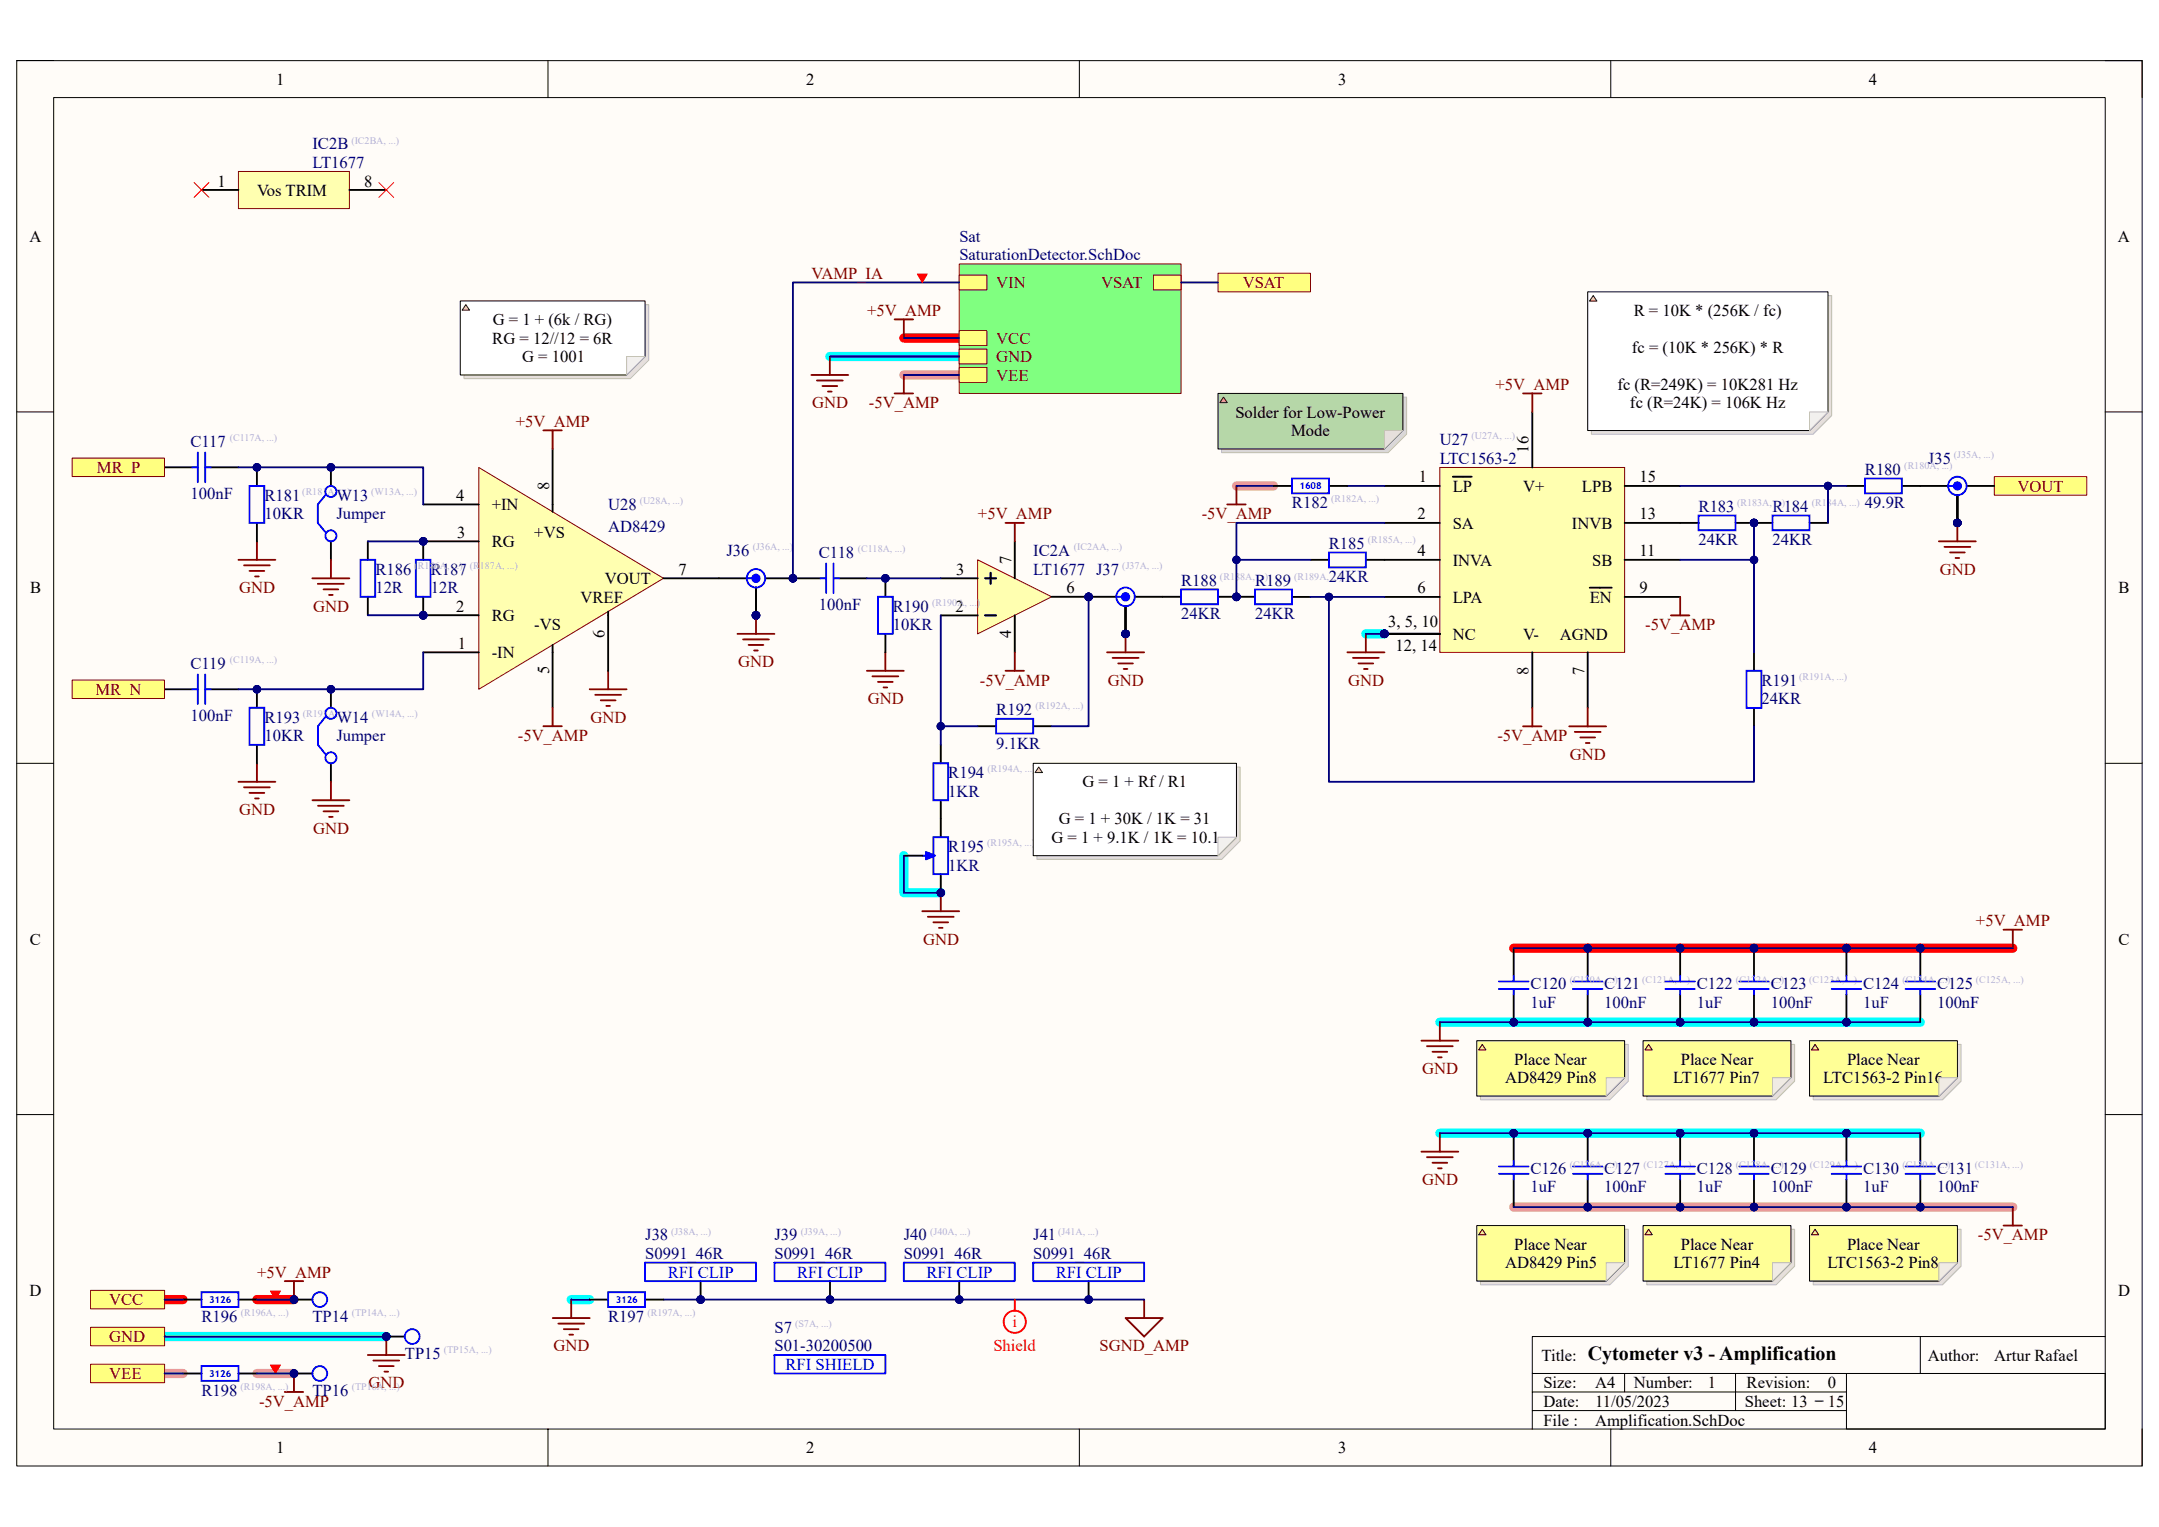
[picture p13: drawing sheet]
<svg xmlns="http://www.w3.org/2000/svg" width="297mm" height="210mm" viewBox="0 0 297 210" stroke-linecap="round" stroke-linejoin="round" font-family="sans-serif">
<defs><g id="words">
<text font-size="2.8" x="218.4" y="187">Cytometer v3 - Amplification</text>
<g font-size="2.3">
<text x="38" y="11.7">1</text>
<text x="110.9" y="11.7">2</text>
<text x="184.1" y="11.7">3</text>
<text x="257.1" y="11.7">4</text>
<text x="29.9" y="25.7">1</text>
<text x="35.4" y="26.9">Vos TRIM</text>
<text x="50.1" y="25.7">8</text>
<text x="4" y="33.3">A</text>
<text x="291.4" y="33.3">A</text>
<text x="67.7" y="47.3">RG = 12//12 = 6R</text>
<text x="67.8" y="44.7">G = 1 + (6k / RG)</text>
<text x="224.8" y="43.5">R = 10K * (256K / fc)</text>
<text x="71.8" y="49.8">G = 1001</text>
<text x="222.5" y="53.6">fc (R=249K) = 10K281 Hz</text>
<text x="224.5" y="48.5">fc = (10K * 256K) * R</text>
<text x="170" y="57.4">Solder for Low-Power</text>
<text x="177.6" y="60">Mode</text>
<text x="224.3" y="56.2">fc (R=24K) = 106K Hz</text>
<text x="210.3" y="62.3" transform="rotate(-90 210.3 62.3)">16</text>
<text x="62.8" y="68.9">4</text>
<text x="67.6" y="70.1">+IN</text>
<text x="75.5" y="67.3" transform="rotate(-90 75.5 67.3)">8</text>
<text x="195" y="71.4">2</text>
<text x="195.2" y="66.3">1</text>
<text x="199.9" y="67.6">LP</text>
<text x="209.5" y="67.6">V+</text>
<text x="217.7" y="67.6">LPB</text>
<text x="225.6" y="66.3">15</text>
<text x="225.6" y="71.4">13</text>
<text x="62.9" y="74">3</text>
<text x="67.6" y="75.2">RG</text>
<text x="73.5" y="74">+VS</text>
<text x="139.1" y="77.5" transform="rotate(-90 139.1 77.5)">7</text>
<text x="195" y="76.5">4</text>
<text x="199.9" y="72.7">SA</text>
<text x="199.9" y="77.8">INVA</text>
<text x="216.3" y="72.7">INVB</text>
<text x="219.1" y="77.8">SB</text>
<text x="225.6" y="76.5">11</text>
<text x="4.1" y="81.6">B</text>
<text x="79.9" y="82.9">VREF</text>
<text x="83.2" y="80.3">VOUT</text>
<text x="93.3" y="79">7</text>
<text x="131.5" y="79">3</text>
<text x="146.7" y="81.6">6</text>
<text x="195" y="81.6">6</text>
<text x="199.9" y="82.9">LPA</text>
<text x="218.7" y="82.9">EN</text>
<text x="225.6" y="81.6">9</text>
<text x="291.5" y="81.6">B</text>
<text x="62.8" y="84.1">2</text>
<text x="63" y="89.2">1</text>
<text x="67.6" y="85.4">RG</text>
<text x="73.5" y="86.7">-VS</text>
<text x="83.2" y="87.7" transform="rotate(-90 83.2 87.7)">6</text>
<text x="131.4" y="84.1">2</text>
<text x="139.1" y="87.7" transform="rotate(-90 139.1 87.7)">4</text>
<text x="191" y="86.2">3, 5, 10</text>
<text x="192" y="89.5">12, 14</text>
<text x="199.9" y="87.9">NC</text>
<text x="209.5" y="87.9">V-</text>
<text x="214.6" y="87.9">AGND</text>
<text x="67.6" y="90.5">-IN</text>
<text x="75.5" y="92.7" transform="rotate(-90 75.5 92.7)">5</text>
<text x="210.3" y="92.8" transform="rotate(-90 210.3 92.8)">8</text>
<text x="217.9" y="92.8" transform="rotate(-90 217.9 92.8)">7</text>
<text x="145.7" y="113.4">G = 1 + 30K / 1K = 31</text>
<text x="148.9" y="108.3">G = 1 + Rf / R1</text>
<text x="144.6" y="115.9">G = 1 + 9.1K / 1K = 10.1</text>
<text x="4.1" y="129.9">C</text>
<text x="291.5" y="129.9">C</text>
<text x="207.1" y="149">AD8429 Pin8</text>
<text x="208.3" y="146.4">Place Near</text>
<text x="230.2" y="149">LT1677 Pin7</text>
<text x="231.2" y="146.4">Place Near</text>
<text x="250.8" y="149">LTC1563-2 Pin16</text>
<text x="254.1" y="146.4">Place Near</text>
<text x="208.3" y="171.9">Place Near</text>
<text x="231.2" y="171.9">Place Near</text>
<text x="254.1" y="171.9">Place Near</text>
<text x="4.1" y="178.2">D</text>
<text x="207.1" y="174.4">AD8429 Pin5</text>
<text x="230.2" y="174.4">LT1677 Pin4</text>
<text x="251.4" y="174.4">LTC1563-2 Pin8</text>
<text x="291.4" y="178.2">D</text>
<text x="212.1" y="187.1">Title:</text>
<text x="212.3" y="190.9">Size:</text>
<text x="219.5" y="190.9">A4</text>
<text x="224.8" y="190.9">Number:</text>
<text x="235" y="190.9">1</text>
<text x="240.3" y="190.9">Revision:</text>
<text x="251.5" y="190.9">0</text>
<text x="265.2" y="187.1">Author:</text>
<text x="274.4" y="187.1">Artur Rafael</text>
<text x="212.3" y="196">File :</text>
<text x="212.3" y="193.5">Date:</text>
<text x="219.5" y="193.5">11/05/2023</text>
<text x="219.5" y="196">Amplification.SchDoc</text>
<text x="240" y="193.5">Sheet: 13</text>
<text x="249.7" y="192.2">_</text>
<text x="251.5" y="193.5">15</text>
<text x="38" y="199.8">1</text>
<text x="110.9" y="199.8">2</text>
<text x="184.1" y="199.8">3</text>
<text x="257.1" y="199.8">4</text>
</g>
<g font-size="2.3" fill="#000080">
<text x="43" y="23.1">LT1677</text>
<text x="43" y="20.6">IC2B</text>
<text x="132" y="33.3">Sat</text>
<text x="132" y="35.8">SaturationDetector.SchDoc</text>
<text x="26.2" y="61.5">C117</text>
<text x="198.1" y="63.8">LTC1563-2</text>
<text x="198.1" y="61.3">U27</text>
<text x="256.6" y="65.3">R180</text>
<text x="265.3" y="63.8">J35</text>
<text x="26.2" y="68.6">100nF</text>
<text x="36.4" y="71.4">10KR</text>
<text x="36.4" y="68.9">R181</text>
<text x="46.3" y="68.9">W13</text>
<text x="46.3" y="71.4">Jumper</text>
<text x="83.7" y="70.1">U28</text>
<text x="177.8" y="69.9">R182</text>
<text x="233.7" y="70.4">R183</text>
<text x="243.9" y="70.4">R184</text>
<text x="256.6" y="69.9">49.9R</text>
<text x="83.7" y="73.2">AD8429</text>
<text x="99.9" y="76.5">J36</text>
<text x="112.7" y="76.8">C118</text>
<text x="142.2" y="76.5">IC2A</text>
<text x="182.8" y="75.5">R185</text>
<text x="233.7" y="75">24KR</text>
<text x="243.9" y="75">24KR</text>
<text x="51.6" y="81.6">12R</text>
<text x="51.6" y="79">R186</text>
<text x="59.3" y="81.6">12R</text>
<text x="59.3" y="79">R187</text>
<text x="112.7" y="83.9">100nF</text>
<text x="142.2" y="79">LT1677 J37</text>
<text x="162.5" y="80.6">R188</text>
<text x="172.7" y="80.6">R189</text>
<text x="182.8" y="80.1">24KR</text>
<text x="122.8" y="86.7">10KR</text>
<text x="122.8" y="84.1">R190</text>
<text x="162.5" y="85.2">24KR</text>
<text x="172.7" y="85.2">24KR</text>
<text x="26.2" y="92">C119</text>
<text x="242.4" y="94.3">R191</text>
<text x="26.2" y="99.1">100nF</text>
<text x="36.4" y="101.9">10KR</text>
<text x="36.4" y="99.4">R193</text>
<text x="46.3" y="99.4">W14</text>
<text x="46.3" y="101.9">Jumper</text>
<text x="137.1" y="98.4">R192</text>
<text x="242.4" y="96.8">24KR</text>
<text x="130.5" y="107">R194</text>
<text x="137.1" y="103">9.1KR</text>
<text x="130.5" y="109.6">1KR</text>
<text x="130.5" y="119.7">1KR</text>
<text x="130.5" y="117.2">R195</text>
<text x="210.6" y="136">C120</text>
<text x="220.7" y="136">C121</text>
<text x="233.4" y="136">C122</text>
<text x="243.6" y="136">C123</text>
<text x="256.3" y="136">C124</text>
<text x="266.5" y="136">C125</text>
<text x="210.6" y="138.6">1uF</text>
<text x="220.7" y="138.6">100nF</text>
<text x="233.4" y="138.6">1uF</text>
<text x="243.6" y="138.6">100nF</text>
<text x="256.3" y="138.6">1uF</text>
<text x="266.5" y="138.6">100nF</text>
<text x="210.6" y="161.4">C126</text>
<text x="220.7" y="161.4">C127</text>
<text x="233.4" y="161.4">C128</text>
<text x="243.6" y="161.4">C129</text>
<text x="256.3" y="161.4">C130</text>
<text x="266.5" y="161.4">C131</text>
<text x="210.6" y="164">1uF</text>
<text x="220.7" y="164">100nF</text>
<text x="233.4" y="164">1uF</text>
<text x="243.6" y="164">100nF</text>
<text x="256.3" y="164">1uF</text>
<text x="266.5" y="164">100nF</text>
<text x="88.8" y="170.6">J38</text>
<text x="88.8" y="173.1">S0991_46R</text>
<text x="106.5" y="173.1">S0991_46R</text>
<text x="106.5" y="170.6">J39</text>
<text x="124.4" y="173.1">S0991_46R</text>
<text x="124.4" y="170.6">J40</text>
<text x="142.2" y="173.1">S0991_46R</text>
<text x="142.2" y="170.6">J41</text>
<text x="27.7" y="181.8">R196</text>
<text x="43" y="181.8">TP14</text>
<text x="83.7" y="181.8">R197</text>
<text x="106.5" y="185.8">S01-30200500</text>
<text x="106.5" y="183.3">S7</text>
<text x="27.7" y="191.9">R198</text>
<text x="43" y="191.9">TP16</text>
<text x="55.7" y="186.9">TP15</text>
</g>
<g font-size="2.3" fill="#800000">
<text x="111.7" y="38.4">VAMP_IA</text>
<text x="137.1" y="39.6">VIN</text>
<text x="151.5" y="39.6">VSAT</text>
<text x="171" y="39.6">VSAT</text>
<text x="119.3" y="43.5">+5V_AMP</text>
<text x="137.1" y="47.3">VCC</text>
<text x="137.1" y="49.8">GND</text>
<text x="137.1" y="52.3">VEE</text>
<text x="205.7" y="53.6">+5V_AMP</text>
<text x="71" y="58.7">+5V_AMP</text>
<text x="111.7" y="56.2">GND</text>
<text x="119.5" y="56.2">-5V_AMP</text>
<text x="13.3" y="65.1">MR_P</text>
<text x="134.6" y="71.4">+5V_AMP</text>
<text x="165.3" y="71.4">-5V_AMP</text>
<text x="277.6" y="67.6">VOUT</text>
<text x="32.9" y="81.6">GND</text>
<text x="266.9" y="79">GND</text>
<text x="43.1" y="84.1">GND</text>
<text x="226.4" y="86.7">-5V_AMP</text>
<text x="13.1" y="95.6">MR_N</text>
<text x="101.6" y="91.8">GND</text>
<text x="134.8" y="94.3">-5V_AMP</text>
<text x="152.4" y="94.3">GND</text>
<text x="185.5" y="94.3">GND</text>
<text x="71.2" y="101.9">-5V_AMP</text>
<text x="81.2" y="99.4">GND</text>
<text x="119.4" y="96.8">GND</text>
<text x="206" y="101.9">-5V_AMP</text>
<text x="216" y="104.5">GND</text>
<text x="32.9" y="112.1">GND</text>
<text x="43.1" y="114.6">GND</text>
<text x="127" y="129.9">GND</text>
<text x="271.9" y="127.4">+5V_AMP</text>
<text x="195.7" y="147.7">GND</text>
<text x="195.7" y="163">GND</text>
<text x="272.1" y="170.6">-5V_AMP</text>
<text x="15" y="179.5">VCC</text>
<text x="35.4" y="175.7">+5V_AMP</text>
<text x="15" y="184.6">GND</text>
<text x="76.2" y="185.8">GND</text>
<text x="151.3" y="185.8">SGND_AMP</text>
<text x="15" y="189.7">VEE</text>
<text x="50.7" y="190.9">GND</text>
<text x="35.6" y="193.5">-5V_AMP</text>
</g>
<g font-size="2.3" fill="#00f">
<text x="91.9" y="175.7">RFI CLIP</text>
<text x="109.7" y="175.7">RFI CLIP</text>
<text x="127.5" y="175.7">RFI CLIP</text>
<text x="145.3" y="175.7">RFI CLIP</text>
<text x="108.1" y="188.4">RFI SHIELD</text>
</g>
<g font-size="2.3" fill="#f00">
<text x="136.7" y="185.8">Shield</text>
<text x="139.3" y="182.5">i</text>
</g>
<g font-size="1.4" fill="#b2b0d4">
<text x="48.3" y="19.7">(IC2BA, ...)</text>
<text x="31.6" y="60.7">(C117A, ...)</text>
<text x="202.5" y="60.4">(U27A, ...)</text>
<text x="262" y="64.5">(R180A, ...)</text>
<text x="268.8" y="63">(J35A, ...)</text>
<text x="41.6" y="68.1">(R181A, ...)</text>
<text x="51.1" y="68.1">(W13A, ...)</text>
<text x="88" y="69.3">(U28A, ...)</text>
<text x="183.2" y="69.1">(R182A, ...)</text>
<text x="239" y="69.6">(R183A, ...)</text>
<text x="249.3" y="69.6">(R184A, ...)</text>
<text x="103.6" y="75.7">(J36A, ...)</text>
<text x="118" y="75.9">(C118A, ...)</text>
<text x="147.7" y="75.7">(IC2AA, ...)</text>
<text x="188.2" y="74.7">(R185A, ...)</text>
<text x="57" y="78.2">(R186A, ...)</text>
<text x="64.6" y="78.2">(R187A, ...)</text>
<text x="128.2" y="83.3">(R190A, ...)</text>
<text x="154.4" y="78.2">(J37A, ...)</text>
<text x="167.8" y="79.8">(R188A, ...)</text>
<text x="178.1" y="79.8">(R189A, ...)</text>
<text x="31.6" y="91.2">(C119A, ...)</text>
<text x="247.5" y="93.5">(R191A, ...)</text>
<text x="41.7" y="98.6">(R193A, ...)</text>
<text x="51.2" y="98.6">(W14A, ...)</text>
<text x="142.5" y="97.6">(R192A, ...)</text>
<text x="135.9" y="106.2">(R194A, ...)</text>
<text x="135.8" y="116.4">(R195A, ...)</text>
<text x="216" y="135.2">(C120A, ...)</text>
<text x="225.9" y="135.2">(C121A, ...)</text>
<text x="238.8" y="135.2">(C122A, ...)</text>
<text x="248.9" y="135.2">(C123A, ...)</text>
<text x="261.7" y="135.2">(C124A, ...)</text>
<text x="271.8" y="135.2">(C125A, ...)</text>
<text x="216" y="160.6">(C126A, ...)</text>
<text x="226.1" y="160.6">(C127A, ...)</text>
<text x="238.8" y="160.6">(C128A, ...)</text>
<text x="249" y="160.6">(C129A, ...)</text>
<text x="261.7" y="160.6">(C130A, ...)</text>
<text x="271.7" y="160.6">(C131A, ...)</text>
<text x="92.3" y="169.8">(J38A, ...)</text>
<text x="110.2" y="169.8">(J39A, ...)</text>
<text x="128" y="169.8">(J40A, ...)</text>
<text x="145.6" y="169.8">(J41A, ...)</text>
<text x="33.1" y="181">(R196A, ...)</text>
<text x="48.4" y="181">(TP14A, ...)</text>
<text x="89.1" y="181">(R197A, ...)</text>
<text x="109.4" y="182.5">(S7A, ...)</text>
<text x="33.1" y="191.1">(R198A, ...)</text>
<text x="48.4" y="191.1">(TP16A, ...)</text>
<text x="61" y="186">(TP15A, ...)</text>
</g>
<g font-size="1.3" fill="#00f">
<text x="178.8" y="67.3">1608</text>
<text x="28.8" y="179.2">3126</text>
<text x="84.7" y="179.2">3126</text>
<text x="28.8" y="189.4">3126</text>
</g>
</g></defs>
<path d="M2.3 8.3h292.4v193.3h-292.4z" fill="#fffcf8"/>
<path d="M2.3 8.3h292.4v193.3h-292.4z" fill="none" stroke="#000" stroke-width=".14"/>
<path d="M7.4 13.4h282.2v183.1h-282.2z" fill="#fffcf8"/>
<g fill="none" stroke="#000" stroke-width=".14">
<path d="M2.3 8.3h5.1M7.4 13.4h282.2v183.1h-282.2zM75.4 8.3v5.1M148.5 8.3v5.1M221.6 8.3v5.1M289.6 8.3h5.1v5.1M2.3 56.6h5.1M289.6 56.6h5.1M2.3 105h5.1M289.6 105h5.1M2.3 153.3h5.1M289.6 153.3h5.1"/>
<path d="M75.4 196.5v5.1M148.5 196.5v5.1M210.8 188.9v2.5M221.6 196.5v5.1M223.5 188.9v2.5M238.8 188.9v5.1M254 194h-43.2v2.5M254 191.4h-43.2v2.6M254 188.9h35.6v7.6h-35.6zM264.2 183.8v5.1M289.6 183.8h-78.8v5.1h43.2M294.7 196.5v5.1"/>
</g>
<path d="M114.2 49h17.8M187.9 87.2h2.6M124.4 117.7v5.1h5M198.1 155.8h66.1M198.1 140.6h66.1M78.6 178.7h2.5M22.6 183.8h30.5" fill="none" stroke="#0ff" stroke-width="1.3"/>
<path d="M124.4 46.5h7.6M208.3 130.4h68.6M22.6 178.7h2.6M35.3 178.7h5.1" fill="none" stroke="#f00" stroke-width="1.3"/>
<path d="M124.4 51.6h7.6M170.1 66.8h5.1M208.3 166h68.6M22.6 188.9h2.6M35.3 188.9h5.1" fill="none" stroke="#ea9a9a" stroke-width="1.3"/>
<g fill="none" stroke="#800000" stroke-width=".25">
<path d="M32.8 77h5.1M33.6 77.7h3.5M34.3 78.5h2.1M35.1 79.3h.5M35.3 74.4v2.6M81.1 94.8h5.1M81.9 95.5h3.5M82.7 96.3h2M83.4 97.1h.5M83.7 92.2v2.6M119.3 92.2h5.1M120 93h3.6"/>
<path d="M120.8 93.8h2M121.6 94.5h.5M121.8 89.7v2.5M32.8 107.5h5.1M33.6 108.3h3.5M34.3 109h2.1M35.1 109.8h.5M35.3 105v2.5"/>
</g>
<circle cx="149.8" cy="82.1" r=".51" fill="#000080"/>
<circle cx="149.8" cy="82.1" r=".51" fill="none" stroke="#000080" stroke-width=".14"/>
<path d="M134.5 77l10.2 5.1-10.2 5.1z" fill="#ffffb0"/>
<path d="M134.5 77l10.2 5.1-10.2 5.1z" fill="none" stroke="#800000" stroke-width=".14"/>
<path d="M129.4 79.5h5.1M129.4 84.6h5.1M144.7 82.1h5.1" fill="none" stroke="#000" stroke-width=".25"/>
<circle cx="149.8" cy="82.1" r=".51" fill="#000080"/>
<circle cx="149.8" cy="82.1" r=".51" fill="none" stroke="#000080" stroke-width=".14"/>
<path d="M135.5 79.5h1.6M136.3 78.8v1.5M139.6 74.4v5.1M135.5 84.6h1.6M139.6 84.6v5.1" fill="none" stroke="#000" stroke-width=".25"/>
<path d="M135.5 79.5h1.6M136.3 78.8v1.5M135.5 84.6h1.6" fill="none" stroke="#00f" stroke-width=".25"/>
<path d="M138.3 92.2h2.6M139.6 89.7v2.5M126.9 125.3h5.1M127.7 126.1h3.5M128.4 126.8h2M129.2 127.6h.5M129.4 122.8v2.5" fill="none" stroke="#800000" stroke-width=".25"/>
<circle cx="129.4" cy="122.8" r=".51" fill="#000080"/>
<circle cx="129.4" cy="122.8" r=".51" fill="none" stroke="#000080" stroke-width=".14"/>
<circle cx="190.5" cy="87.2" r=".51" fill="#000080"/>
<circle cx="190.5" cy="87.2" r=".51" fill="none" stroke="#000080" stroke-width=".14"/>
<circle cx="190.5" cy="87.2" r=".51" fill="#000080"/>
<circle cx="190.5" cy="87.2" r=".51" fill="none" stroke="#000080" stroke-width=".14"/>
<circle cx="190.5" cy="87.2" r=".51" fill="#000080"/>
<circle cx="190.5" cy="87.2" r=".51" fill="none" stroke="#000080" stroke-width=".14"/>
<circle cx="190.5" cy="87.2" r=".51" fill="#000080"/>
<circle cx="190.5" cy="87.2" r=".51" fill="none" stroke="#000080" stroke-width=".14"/>
<circle cx="190.5" cy="87.2" r=".51" fill="#000080"/>
<circle cx="190.5" cy="87.2" r=".51" fill="none" stroke="#000080" stroke-width=".14"/>
<path d="M198.1 64.3h25.4v25.4h-25.4z" fill="#ffffb0"/>
<path d="M198.1 64.3h25.4v25.4h-25.4z" fill="none" stroke="#800000" stroke-width=".14"/>
<path d="M190.5 66.8h7.6M190.5 71.9h7.6M199.9 65.6h2.6M190.5 87.2h7.6" fill="none" stroke="#000" stroke-width=".25"/>
<circle cx="190.5" cy="87.2" r=".51" fill="#000080"/>
<circle cx="190.5" cy="87.2" r=".51" fill="none" stroke="#000080" stroke-width=".14"/>
<path d="M190.5 77h7.6M190.5 87.2h7.6" fill="none" stroke="#000" stroke-width=".25"/>
<circle cx="190.5" cy="87.2" r=".51" fill="#000080"/>
<circle cx="190.5" cy="87.2" r=".51" fill="none" stroke="#000080" stroke-width=".14"/>
<path d="M190.5 82.1h7.6M190.5 87.2h7.6M218.4 89.7v7.6" fill="none" stroke="#000" stroke-width=".25"/>
<circle cx="190.5" cy="87.2" r=".51" fill="#000080"/>
<circle cx="190.5" cy="87.2" r=".51" fill="none" stroke="#000080" stroke-width=".14"/>
<path d="M223.5 77h7.7M190.5 87.2h7.6" fill="none" stroke="#000" stroke-width=".25"/>
<circle cx="190.5" cy="87.2" r=".51" fill="#000080"/>
<circle cx="190.5" cy="87.2" r=".51" fill="none" stroke="#000080" stroke-width=".14"/>
<path d="M223.5 71.9h7.7M190.5 87.2h7.6" fill="none" stroke="#000" stroke-width=".25"/>
<circle cx="190.5" cy="87.2" r=".51" fill="#000080"/>
<circle cx="190.5" cy="87.2" r=".51" fill="none" stroke="#000080" stroke-width=".14"/>
<path d="M210.8 56.6v7.7M223.5 66.8h7.7M210.8 89.7v7.6M218.7 80.8h3M223.5 82.1h7.7" fill="none" stroke="#000" stroke-width=".25"/>
<g fill="none" stroke="#800000" stroke-width=".25">
<path d="M209.5 54.1h2.6M210.8 54.1v2.5M185.4 89.7h5.1M186.1 90.5h3.6M186.9 91.2h2M187.7 92h.5M187.9 87.2v2.5M215.9 99.9h5.1M218.4 97.3v2.6M229.9 84.6h2.5M231.2 82.1v2.5M216.7 100.6h3.5"/>
<path d="M217.4 101.4h2.1M218.2 102.2h.5"/>
</g>
<path d="M274.4 65.6h12.7v2.5h-12.7z" fill="#ffff80"/>
<path d="M274.4 65.6h12.7v2.5h-12.7z" fill="none" stroke="#800000" stroke-width=".14"/>
<path d="M275.6 127.8h2.6M276.9 127.8v2.6" fill="none" stroke="#800000" stroke-width=".25"/>
<circle cx="58.2" cy="84.6" r=".52" fill="#000080"/>
<circle cx="58.2" cy="84.6" r=".52" fill="none" stroke="#000080" stroke-width=".14"/>
<circle cx="58.2" cy="74.4" r=".51" fill="#000080"/>
<circle cx="58.2" cy="74.4" r=".51" fill="none" stroke="#000080" stroke-width=".14"/>
<path d="M65.9 64.3l25.4 15.2-25.4 15.3z" fill="#ffffb0"/>
<path d="M65.9 64.3l25.4 15.2-25.4 15.3z" fill="none" stroke="#800000" stroke-width=".14"/>
<path d="M58.2 89.7h7.7M58.2 84.6h7.7" fill="none" stroke="#000" stroke-width=".25"/>
<circle cx="58.2" cy="84.6" r=".52" fill="#000080"/>
<circle cx="58.2" cy="84.6" r=".52" fill="none" stroke="#000080" stroke-width=".14"/>
<path d="M58.2 74.4h7.7" fill="none" stroke="#000" stroke-width=".25"/>
<circle cx="58.2" cy="74.4" r=".51" fill="#000080"/>
<circle cx="58.2" cy="74.4" r=".51" fill="none" stroke="#000080" stroke-width=".14"/>
<path d="M58.2 69.4h7.7M76 61.7v8.7M91.3 79.5h7.6M76 88.7v8.6M83.7 84.1v8.1" fill="none" stroke="#000" stroke-width=".25"/>
<path d="M32.8 23.6h15.3v5.1h-15.3z" fill="#ffffb0"/>
<path d="M32.8 23.6h15.3v5.1h-15.3z" fill="none" stroke="#800000" stroke-width=".14"/>
<path d="M27.7 26.1h5.1" fill="none" stroke="#000" stroke-width=".26"/>
<path d="M48.1 26.1h5M22.6 64.3h3.9M29 64.3h3.8M22.6 94.8h3.9M29 94.8h3.8" fill="none" stroke="#000" stroke-width=".25"/>
<path d="M209.5 99.9h2.6M210.8 97.3v2.6" fill="none" stroke="#800000" stroke-width=".25"/>
<path d="M26.5 64.3h.7M27.2 62.2v4.1M28.2 62.2v4.1M28.2 64.3h.8M26.5 94.8h.7M27.2 92.8v4M28.2 92.8v4M28.2 94.8h.8" fill="none" stroke="#00f" stroke-width=".25"/>
<circle cx="109.1" cy="79.5" r=".51" fill="#000080"/>
<circle cx="109.1" cy="79.5" r=".51" fill="none" stroke="#000080" stroke-width=".14"/>
<path d="M109.1 79.5h3.8" fill="none" stroke="#000" stroke-width=".25"/>
<circle cx="109.1" cy="79.5" r=".51" fill="#000080"/>
<circle cx="109.1" cy="79.5" r=".51" fill="none" stroke="#000080" stroke-width=".14"/>
<path d="M115.4 79.5h3.9" fill="none" stroke="#000" stroke-width=".25"/>
<path d="M112.9 79.5h.8M113.7 77.5v4.1M114.7 77.5v4.1M114.7 79.5h.7" fill="none" stroke="#00f" stroke-width=".25"/>
<circle cx="218.4" cy="140.6" r=".51" fill="#000080"/>
<circle cx="218.4" cy="140.6" r=".51" fill="none" stroke="#000080" stroke-width=".14"/>
<circle cx="218.4" cy="130.4" r=".51" fill="#000080"/>
<circle cx="218.4" cy="130.4" r=".51" fill="none" stroke="#000080" stroke-width=".14"/>
<path d="M218.4 136.8v3.8" fill="none" stroke="#000" stroke-width=".25"/>
<circle cx="218.4" cy="140.6" r=".51" fill="#000080"/>
<circle cx="218.4" cy="140.6" r=".51" fill="none" stroke="#000080" stroke-width=".14"/>
<path d="M218.4 130.4v3.8" fill="none" stroke="#000" stroke-width=".25"/>
<circle cx="218.4" cy="130.4" r=".51" fill="#000080"/>
<circle cx="218.4" cy="130.4" r=".51" fill="none" stroke="#000080" stroke-width=".14"/>
<path d="M216.4 136h4.1M216.4 135h4.1M218.4 134.2v.8M218.4 136v.8" fill="none" stroke="#00f" stroke-width=".25"/>
<circle cx="218.4" cy="166" r=".51" fill="#000080"/>
<circle cx="218.4" cy="166" r=".51" fill="none" stroke="#000080" stroke-width=".14"/>
<circle cx="218.4" cy="155.8" r=".51" fill="#000080"/>
<circle cx="218.4" cy="155.8" r=".51" fill="none" stroke="#000080" stroke-width=".14"/>
<path d="M218.4 162.2v3.8" fill="none" stroke="#000" stroke-width=".25"/>
<circle cx="218.4" cy="166" r=".51" fill="#000080"/>
<circle cx="218.4" cy="166" r=".51" fill="none" stroke="#000080" stroke-width=".14"/>
<path d="M218.4 155.8v3.8" fill="none" stroke="#000" stroke-width=".25"/>
<circle cx="218.4" cy="155.8" r=".51" fill="#000080"/>
<circle cx="218.4" cy="155.8" r=".51" fill="none" stroke="#000080" stroke-width=".14"/>
<path d="M218.4 159.6v.8M216.4 161.4h4.1M216.4 160.4h4.1M218.4 161.4v.8" fill="none" stroke="#00f" stroke-width=".25"/>
<circle cx="241.3" cy="140.6" r=".51" fill="#000080"/>
<circle cx="241.3" cy="140.6" r=".51" fill="none" stroke="#000080" stroke-width=".14"/>
<circle cx="241.3" cy="130.4" r=".51" fill="#000080"/>
<circle cx="241.3" cy="130.4" r=".51" fill="none" stroke="#000080" stroke-width=".14"/>
<path d="M241.3 136.8v3.8" fill="none" stroke="#000" stroke-width=".25"/>
<circle cx="241.3" cy="140.6" r=".51" fill="#000080"/>
<circle cx="241.3" cy="140.6" r=".51" fill="none" stroke="#000080" stroke-width=".14"/>
<path d="M241.3 130.4v3.8" fill="none" stroke="#000" stroke-width=".25"/>
<circle cx="241.3" cy="130.4" r=".51" fill="#000080"/>
<circle cx="241.3" cy="130.4" r=".51" fill="none" stroke="#000080" stroke-width=".14"/>
<path d="M239.3 136h4M239.3 135h4M241.3 134.2v.8M241.3 136v.8" fill="none" stroke="#00f" stroke-width=".25"/>
<circle cx="241.3" cy="166" r=".51" fill="#000080"/>
<circle cx="241.3" cy="166" r=".51" fill="none" stroke="#000080" stroke-width=".14"/>
<circle cx="241.3" cy="155.8" r=".51" fill="#000080"/>
<circle cx="241.3" cy="155.8" r=".51" fill="none" stroke="#000080" stroke-width=".14"/>
<path d="M241.3 162.2v3.8" fill="none" stroke="#000" stroke-width=".25"/>
<circle cx="241.3" cy="166" r=".51" fill="#000080"/>
<circle cx="241.3" cy="166" r=".51" fill="none" stroke="#000080" stroke-width=".14"/>
<path d="M241.3 155.8v3.8" fill="none" stroke="#000" stroke-width=".25"/>
<circle cx="241.3" cy="155.8" r=".51" fill="#000080"/>
<circle cx="241.3" cy="155.8" r=".51" fill="none" stroke="#000080" stroke-width=".14"/>
<path d="M241.3 159.6v.8M239.3 161.4h4M239.3 160.4h4M241.3 161.4v.8" fill="none" stroke="#00f" stroke-width=".25"/>
<circle cx="264.2" cy="130.4" r=".51" fill="#000080"/>
<circle cx="264.2" cy="130.4" r=".51" fill="none" stroke="#000080" stroke-width=".14"/>
<path d="M264.2 130.4v3.8M264.2 136.8v3.8" fill="none" stroke="#000" stroke-width=".25"/>
<circle cx="264.2" cy="130.4" r=".51" fill="#000080"/>
<circle cx="264.2" cy="130.4" r=".51" fill="none" stroke="#000080" stroke-width=".14"/>
<path d="M262.2 136h4M262.2 135h4M264.2 134.2v.8M264.2 136v.8" fill="none" stroke="#00f" stroke-width=".25"/>
<circle cx="264.2" cy="166" r=".51" fill="#000080"/>
<circle cx="264.2" cy="166" r=".51" fill="none" stroke="#000080" stroke-width=".14"/>
<path d="M264.2 162.2v3.8" fill="none" stroke="#000" stroke-width=".25"/>
<circle cx="264.2" cy="166" r=".51" fill="#000080"/>
<circle cx="264.2" cy="166" r=".51" fill="none" stroke="#000080" stroke-width=".14"/>
<path d="M264.2 155.8v3.8" fill="none" stroke="#000" stroke-width=".25"/>
<path d="M264.2 159.6v.8M262.2 161.4h4M262.2 160.4h4M264.2 161.4v.8" fill="none" stroke="#00f" stroke-width=".25"/>
<circle cx="231.2" cy="130.4" r=".51" fill="#000080"/>
<circle cx="231.2" cy="130.4" r=".51" fill="none" stroke="#000080" stroke-width=".14"/>
<circle cx="231.2" cy="140.6" r=".51" fill="#000080"/>
<circle cx="231.2" cy="140.6" r=".51" fill="none" stroke="#000080" stroke-width=".14"/>
<path d="M231.2 130.4v3.8" fill="none" stroke="#000" stroke-width=".25"/>
<circle cx="231.2" cy="130.4" r=".51" fill="#000080"/>
<circle cx="231.2" cy="130.4" r=".51" fill="none" stroke="#000080" stroke-width=".14"/>
<path d="M231.2 136.8v3.8" fill="none" stroke="#000" stroke-width=".25"/>
<circle cx="231.2" cy="140.6" r=".51" fill="#000080"/>
<circle cx="231.2" cy="140.6" r=".51" fill="none" stroke="#000080" stroke-width=".14"/>
<path d="M229.1 135h4.1M229.1 136h4.1M231.2 134.2v.8M231.2 136v.8" fill="none" stroke="#00f" stroke-width=".25"/>
<circle cx="208.3" cy="140.6" r=".51" fill="#000080"/>
<circle cx="208.3" cy="140.6" r=".51" fill="none" stroke="#000080" stroke-width=".14"/>
<path d="M208.3 136.8v3.8" fill="none" stroke="#000" stroke-width=".25"/>
<circle cx="208.3" cy="140.6" r=".51" fill="#000080"/>
<circle cx="208.3" cy="140.6" r=".51" fill="none" stroke="#000080" stroke-width=".14"/>
<path d="M208.3 130.4v3.8" fill="none" stroke="#000" stroke-width=".25"/>
<path d="M206.2 136h4.1M206.2 135h4.1M208.3 134.2v.8M208.3 136v.8" fill="none" stroke="#00f" stroke-width=".25"/>
<circle cx="208.3" cy="155.8" r=".51" fill="#000080"/>
<circle cx="208.3" cy="155.8" r=".51" fill="none" stroke="#000080" stroke-width=".14"/>
<path d="M208.3 155.8v3.8M208.3 162.2v3.8" fill="none" stroke="#000" stroke-width=".25"/>
<circle cx="208.3" cy="155.8" r=".51" fill="#000080"/>
<circle cx="208.3" cy="155.8" r=".51" fill="none" stroke="#000080" stroke-width=".14"/>
<path d="M208.3 159.6v.8M206.2 161.4h4.1M206.2 160.4h4.1M208.3 161.4v.8" fill="none" stroke="#00f" stroke-width=".25"/>
<circle cx="231.2" cy="166" r=".51" fill="#000080"/>
<circle cx="231.2" cy="166" r=".51" fill="none" stroke="#000080" stroke-width=".14"/>
<circle cx="231.2" cy="155.8" r=".51" fill="#000080"/>
<circle cx="231.2" cy="155.8" r=".51" fill="none" stroke="#000080" stroke-width=".14"/>
<path d="M231.2 162.2v3.8" fill="none" stroke="#000" stroke-width=".25"/>
<circle cx="231.2" cy="166" r=".51" fill="#000080"/>
<circle cx="231.2" cy="166" r=".51" fill="none" stroke="#000080" stroke-width=".14"/>
<path d="M231.2 155.8v3.8" fill="none" stroke="#000" stroke-width=".25"/>
<circle cx="231.2" cy="155.8" r=".51" fill="#000080"/>
<circle cx="231.2" cy="155.8" r=".51" fill="none" stroke="#000080" stroke-width=".14"/>
<path d="M231.2 159.6v.8M229.1 161.4h4.1M229.1 160.4h4.1M231.2 161.4v.8" fill="none" stroke="#00f" stroke-width=".25"/>
<circle cx="254" cy="140.6" r=".51" fill="#000080"/>
<circle cx="254" cy="140.6" r=".51" fill="none" stroke="#000080" stroke-width=".14"/>
<circle cx="254" cy="130.4" r=".51" fill="#000080"/>
<circle cx="254" cy="130.4" r=".51" fill="none" stroke="#000080" stroke-width=".14"/>
<path d="M254 136.8v3.8" fill="none" stroke="#000" stroke-width=".25"/>
<circle cx="254" cy="140.6" r=".51" fill="#000080"/>
<circle cx="254" cy="140.6" r=".51" fill="none" stroke="#000080" stroke-width=".14"/>
<path d="M254 130.4v3.8" fill="none" stroke="#000" stroke-width=".25"/>
<circle cx="254" cy="130.4" r=".51" fill="#000080"/>
<circle cx="254" cy="130.4" r=".51" fill="none" stroke="#000080" stroke-width=".14"/>
<path d="M252 136h4.1M252 135h4.1M254 134.2v.8M254 136v.8" fill="none" stroke="#00f" stroke-width=".25"/>
<circle cx="254" cy="166" r=".51" fill="#000080"/>
<circle cx="254" cy="166" r=".51" fill="none" stroke="#000080" stroke-width=".14"/>
<circle cx="254" cy="155.8" r=".51" fill="#000080"/>
<circle cx="254" cy="155.8" r=".51" fill="none" stroke="#000080" stroke-width=".14"/>
<path d="M254 162.2v3.8" fill="none" stroke="#000" stroke-width=".25"/>
<circle cx="254" cy="166" r=".51" fill="#000080"/>
<circle cx="254" cy="166" r=".51" fill="none" stroke="#000080" stroke-width=".14"/>
<path d="M254 155.8v3.8" fill="none" stroke="#000" stroke-width=".25"/>
<circle cx="254" cy="155.8" r=".51" fill="#000080"/>
<circle cx="254" cy="155.8" r=".51" fill="none" stroke="#000080" stroke-width=".14"/>
<path d="M254 159.6v.8M252 161.4h4.1M252 160.4h4.1M254 161.4v.8" fill="none" stroke="#00f" stroke-width=".25"/>
<circle cx="35.3" cy="64.3" r=".51" fill="#000080"/>
<circle cx="35.3" cy="64.3" r=".51" fill="none" stroke="#000080" stroke-width=".14"/>
<path d="M35.3 64.3v2.5" fill="none" stroke="#000" stroke-width=".25"/>
<circle cx="35.3" cy="64.3" r=".51" fill="#000080"/>
<circle cx="35.3" cy="64.3" r=".51" fill="none" stroke="#000080" stroke-width=".14"/>
<path d="M35.3 71.9v2.5" fill="none" stroke="#000" stroke-width=".25"/>
<path d="M34.3 66.8h2.1v5.1h-2.1z" fill="none" stroke="#00f" stroke-width=".25"/>
<circle cx="35.3" cy="94.8" r=".51" fill="#000080"/>
<circle cx="35.3" cy="94.8" r=".51" fill="none" stroke="#000080" stroke-width=".14"/>
<path d="M35.3 94.8v2.5" fill="none" stroke="#000" stroke-width=".25"/>
<circle cx="35.3" cy="94.8" r=".51" fill="#000080"/>
<circle cx="35.3" cy="94.8" r=".51" fill="none" stroke="#000080" stroke-width=".14"/>
<path d="M35.3 102.4v2.6" fill="none" stroke="#000" stroke-width=".25"/>
<path d="M34.3 97.3h2.1v5.1h-2.1z" fill="none" stroke="#00f" stroke-width=".25"/>
<circle cx="121.8" cy="79.5" r=".51" fill="#000080"/>
<circle cx="121.8" cy="79.5" r=".51" fill="none" stroke="#000080" stroke-width=".14"/>
<path d="M121.8 79.5v2.6" fill="none" stroke="#000" stroke-width=".25"/>
<circle cx="121.8" cy="79.5" r=".51" fill="#000080"/>
<circle cx="121.8" cy="79.5" r=".51" fill="none" stroke="#000080" stroke-width=".14"/>
<path d="M121.8 87.2v2.5" fill="none" stroke="#000" stroke-width=".25"/>
<path d="M120.8 82.1h2v5.1h-2z" fill="none" stroke="#00f" stroke-width=".25"/>
<circle cx="58.2" cy="74.4" r=".51" fill="#000080"/>
<circle cx="58.2" cy="74.4" r=".51" fill="none" stroke="#000080" stroke-width=".14"/>
<circle cx="58.2" cy="84.6" r=".52" fill="#000080"/>
<circle cx="58.2" cy="84.6" r=".52" fill="none" stroke="#000080" stroke-width=".14"/>
<path d="M58.2 74.4v2.6" fill="none" stroke="#000" stroke-width=".25"/>
<circle cx="58.2" cy="74.4" r=".51" fill="#000080"/>
<circle cx="58.2" cy="74.4" r=".51" fill="none" stroke="#000080" stroke-width=".14"/>
<path d="M58.2 82.1v2.5" fill="none" stroke="#000" stroke-width=".25"/>
<circle cx="58.2" cy="84.6" r=".52" fill="#000080"/>
<circle cx="58.2" cy="84.6" r=".52" fill="none" stroke="#000080" stroke-width=".14"/>
<path d="M49.6 77h2v5.1h-2zM57.2 77h2v5.1h-2zM128.4 105h2v5h-2z" fill="none" stroke="#00f" stroke-width=".25"/>
<path d="M50.6 74.4v2.6M50.6 82.1v2.5M129.4 102.4v2.6M129.4 110v2.6" fill="none" stroke="#000" stroke-width=".25"/>
<path d="M195.6 158.4h5M195.6 143.1h5M196.3 159.1h3.6M196.3 143.9h3.6M197.1 159.9h2M197.1 144.6h2M197.8 145.4h.5M198.1 140.6v2.5M198.1 155.8v2.6M197.8 160.7h.5" fill="none" stroke="#800000" stroke-width=".25"/>
<path d="M9.9 63h12.7v2.5h-12.7z" fill="#ffff80"/>
<path d="M9.9 63h12.7v2.5h-12.7z" fill="none" stroke="#800000" stroke-width=".14"/>
<path d="M9.9 93.5h12.7v2.6h-12.7z" fill="#ffff80"/>
<path d="M9.9 93.5h12.7v2.6h-12.7z" fill="none" stroke="#800000" stroke-width=".14"/>
<path d="M132 36.3h30.5v17.8h-30.5z" fill="#80ff80"/>
<path d="M132 36.3h30.5v17.8h-30.5z" fill="none" stroke="#800000" stroke-width=".14"/>
<path d="M132 45.5h3.8v2h-3.8z" fill="#ffff80"/>
<path d="M132 45.5h3.8v2h-3.8z" fill="none" stroke="#800000" stroke-width=".14"/>
<path d="M132 48h3.8v2h-3.8z" fill="#ffff80"/>
<path d="M132 48h3.8v2h-3.8z" fill="none" stroke="#800000" stroke-width=".14"/>
<path d="M132 50.5h3.8v2.1h-3.8z" fill="#ffff80"/>
<path d="M132 50.5h3.8v2.1h-3.8z" fill="none" stroke="#800000" stroke-width=".14"/>
<path d="M132 37.8h3.8v2.1h-3.8z" fill="#ffff80"/>
<path d="M132 37.8h3.8v2.1h-3.8z" fill="none" stroke="#800000" stroke-width=".14"/>
<path d="M158.7 37.8h3.8v2.1h-3.8z" fill="#ffff80"/>
<path d="M158.7 37.8h3.8v2.1h-3.8z" fill="none" stroke="#800000" stroke-width=".14"/>
<path d="M111.6 51.6h5.1M112.4 52.3h3.5M113.2 53.1h2M113.9 53.8h.5M114.2 49v2.6M123.1 43.9h2.5M123.1 54.1h2.5M124.4 43.9v2.6M124.4 51.6v2.5" fill="none" stroke="#800000" stroke-width=".25"/>
<path d="M12.5 177.4h10.1v2.6h-10.1z" fill="#ffff80"/>
<path d="M12.5 177.4h10.1v2.6h-10.1z" fill="none" stroke="#800000" stroke-width=".14"/>
<path d="M12.5 182.5h10.1v2.6h-10.1z" fill="#ffff80"/>
<path d="M12.5 182.5h10.1v2.6h-10.1z" fill="none" stroke="#800000" stroke-width=".14"/>
<path d="M12.5 187.6h10.1v2.5h-10.1z" fill="#ffff80"/>
<path d="M12.5 187.6h10.1v2.5h-10.1z" fill="none" stroke="#800000" stroke-width=".14"/>
<path d="M39.2 176.2h2.5M40.4 176.2v2.5" fill="none" stroke="#800000" stroke-width=".25"/>
<circle cx="40.4" cy="178.7" r=".51" fill="#000080"/>
<circle cx="40.4" cy="178.7" r=".51" fill="none" stroke="#000080" stroke-width=".14"/>
<path d="M50.6 186.3h5.1M51.4 187.1h3.5M52.1 187.9h2.1M52.9 188.6h.5M53.1 183.8v2.5" fill="none" stroke="#800000" stroke-width=".25"/>
<circle cx="53.1" cy="183.8" r=".51" fill="#000080"/>
<circle cx="53.1" cy="183.8" r=".51" fill="none" stroke="#000080" stroke-width=".14"/>
<path d="M39.2 191.4h2.5M40.4 188.9v2.5" fill="none" stroke="#800000" stroke-width=".25"/>
<circle cx="40.4" cy="188.9" r=".51" fill="#000080"/>
<circle cx="40.4" cy="188.9" r=".51" fill="none" stroke="#000080" stroke-width=".14"/>
<path d="M25.2 178.7h2.5M32.8 178.7h2.5M25.2 188.9h2.5M32.8 188.9h2.5" fill="none" stroke="#000" stroke-width=".25"/>
<path d="M27.7 177.7h5.1v2h-5.1zM27.7 187.9h5.1v2h-5.1z" fill="none" stroke="#00f" stroke-width=".25"/>
<path d="M275.6 168.5h2.6M276.9 166v2.5" fill="none" stroke="#800000" stroke-width=".25"/>
<circle cx="45.5" cy="94.8" r=".51" fill="#000080"/>
<circle cx="45.5" cy="94.8" r=".51" fill="none" stroke="#000080" stroke-width=".14"/>
<path d="M45.5 94.8v2.5M45.5 105v2.5" fill="none" stroke="#000" stroke-width=".25"/>
<circle cx="45.5" cy="94.8" r=".51" fill="#000080"/>
<circle cx="45.5" cy="94.8" r=".51" fill="none" stroke="#000080" stroke-width=".14"/>
<g fill="none" stroke="#00f" stroke-width=".25">
<path d="M44.8 98.6l-1.1 1.3v2.5l1.1 1.3"/>
<circle cx="45.5" cy="98.1" r=".76"/>
<circle cx="45.5" cy="104.2" r=".76"/>
</g>
<path d="M43 110h5.1M43.7 110.8h3.6M44.5 111.6h2M45.3 112.3h.5M45.5 107.5v2.5" fill="none" stroke="#800000" stroke-width=".25"/>
<circle cx="154.9" cy="87.2" r=".51" fill="#000080"/>
<circle cx="154.9" cy="87.2" r=".51" fill="none" stroke="#000080" stroke-width=".14"/>
<circle cx="154.9" cy="87.2" r=".51" fill="#000080"/>
<circle cx="154.9" cy="87.2" r=".51" fill="none" stroke="#000080" stroke-width=".14"/>
<circle cx="154.9" cy="87.2" r=".51" fill="#000080"/>
<circle cx="154.9" cy="87.2" r=".51" fill="none" stroke="#000080" stroke-width=".14"/>
<circle cx="154.9" cy="87.2" r=".51" fill="#000080"/>
<circle cx="154.9" cy="87.2" r=".51" fill="none" stroke="#000080" stroke-width=".14"/>
<circle cx="149.8" cy="82.1" r=".51" fill="#000080"/>
<circle cx="149.8" cy="82.1" r=".51" fill="none" stroke="#000080" stroke-width=".14"/>
<path d="M154.9 83.4v3.8" fill="none" stroke="#000" stroke-width=".25"/>
<circle cx="154.9" cy="87.2" r=".51" fill="#000080"/>
<circle cx="154.9" cy="87.2" r=".51" fill="none" stroke="#000080" stroke-width=".14"/>
<path d="M154.9 83.4v3.8" fill="none" stroke="#000" stroke-width=".25"/>
<circle cx="154.9" cy="87.2" r=".51" fill="#000080"/>
<circle cx="154.9" cy="87.2" r=".51" fill="none" stroke="#000080" stroke-width=".14"/>
<path d="M154.9 83.4v3.8" fill="none" stroke="#000" stroke-width=".25"/>
<circle cx="154.9" cy="87.2" r=".51" fill="#000080"/>
<circle cx="154.9" cy="87.2" r=".51" fill="none" stroke="#000080" stroke-width=".14"/>
<path d="M154.9 83.4v3.8" fill="none" stroke="#000" stroke-width=".25"/>
<circle cx="154.9" cy="87.2" r=".51" fill="#000080"/>
<circle cx="154.9" cy="87.2" r=".51" fill="none" stroke="#000080" stroke-width=".14"/>
<path d="M149.8 82.1h3.8" fill="none" stroke="#000" stroke-width=".25"/>
<circle cx="149.8" cy="82.1" r=".51" fill="#000080"/>
<circle cx="149.8" cy="82.1" r=".51" fill="none" stroke="#000080" stroke-width=".14"/>
<path d="M156.1 82.1h3.9" fill="none" stroke="#000" stroke-width=".25"/>
<g fill="none" stroke="#00f" stroke-width=".25">
<path d="M153.6 82.1h1.3"/>
<circle cx="154.9" cy="82.1" r="1.28"/>
</g>
<circle cx="154.9" cy="82.1" r=".52" fill="#00f"/>
<circle cx="154.9" cy="82.1" r=".52" fill="none" stroke="#00f" stroke-width=".25"/>
<path d="M152.3 89.7h5.1M153.1 90.5h3.6M153.8 91.2h2.1M154.6 92h.5M154.9 87.2v2.5" fill="none" stroke="#800000" stroke-width=".25"/>
<circle cx="154.9" cy="87.2" r=".51" fill="#000080"/>
<circle cx="154.9" cy="87.2" r=".51" fill="none" stroke="#000080" stroke-width=".14"/>
<circle cx="104" cy="84.6" r=".51" fill="#000080"/>
<circle cx="104" cy="84.6" r=".51" fill="none" stroke="#000080" stroke-width=".14"/>
<circle cx="104" cy="84.6" r=".51" fill="#000080"/>
<circle cx="104" cy="84.6" r=".51" fill="none" stroke="#000080" stroke-width=".14"/>
<circle cx="104" cy="84.6" r=".51" fill="#000080"/>
<circle cx="104" cy="84.6" r=".51" fill="none" stroke="#000080" stroke-width=".14"/>
<circle cx="104" cy="84.6" r=".51" fill="#000080"/>
<circle cx="104" cy="84.6" r=".51" fill="none" stroke="#000080" stroke-width=".14"/>
<circle cx="109.1" cy="79.5" r=".51" fill="#000080"/>
<circle cx="109.1" cy="79.5" r=".51" fill="none" stroke="#000080" stroke-width=".14"/>
<path d="M104 80.8v3.8" fill="none" stroke="#000" stroke-width=".25"/>
<circle cx="104" cy="84.6" r=".51" fill="#000080"/>
<circle cx="104" cy="84.6" r=".51" fill="none" stroke="#000080" stroke-width=".14"/>
<path d="M104 80.8v3.8" fill="none" stroke="#000" stroke-width=".25"/>
<circle cx="104" cy="84.6" r=".51" fill="#000080"/>
<circle cx="104" cy="84.6" r=".51" fill="none" stroke="#000080" stroke-width=".14"/>
<path d="M104 80.8v3.8" fill="none" stroke="#000" stroke-width=".25"/>
<circle cx="104" cy="84.6" r=".51" fill="#000080"/>
<circle cx="104" cy="84.6" r=".51" fill="none" stroke="#000080" stroke-width=".14"/>
<path d="M104 80.8v3.8" fill="none" stroke="#000" stroke-width=".25"/>
<circle cx="104" cy="84.6" r=".51" fill="#000080"/>
<circle cx="104" cy="84.6" r=".51" fill="none" stroke="#000080" stroke-width=".14"/>
<path d="M98.9 79.5h3.8M105.3 79.5h3.8" fill="none" stroke="#000" stroke-width=".25"/>
<circle cx="109.1" cy="79.5" r=".51" fill="#000080"/>
<circle cx="109.1" cy="79.5" r=".51" fill="none" stroke="#000080" stroke-width=".14"/>
<g fill="none" stroke="#00f" stroke-width=".25">
<path d="M102.7 79.5h1.3"/>
<circle cx="104" cy="79.5" r="1.27"/>
</g>
<circle cx="104" cy="79.5" r=".51" fill="#00f"/>
<circle cx="104" cy="79.5" r=".51" fill="none" stroke="#00f" stroke-width=".25"/>
<path d="M101.5 87.2h5M102.2 87.9h3.6M103 88.7h2M103.8 89.5h.5M104 84.6v2.6" fill="none" stroke="#800000" stroke-width=".25"/>
<circle cx="104" cy="84.6" r=".51" fill="#000080"/>
<circle cx="104" cy="84.6" r=".51" fill="none" stroke="#000080" stroke-width=".14"/>
<circle cx="269.3" cy="71.9" r=".51" fill="#000080"/>
<circle cx="269.3" cy="71.9" r=".51" fill="none" stroke="#000080" stroke-width=".14"/>
<circle cx="269.3" cy="71.9" r=".51" fill="#000080"/>
<circle cx="269.3" cy="71.9" r=".51" fill="none" stroke="#000080" stroke-width=".14"/>
<circle cx="269.3" cy="71.9" r=".51" fill="#000080"/>
<circle cx="269.3" cy="71.9" r=".51" fill="none" stroke="#000080" stroke-width=".14"/>
<circle cx="269.3" cy="71.9" r=".51" fill="#000080"/>
<circle cx="269.3" cy="71.9" r=".51" fill="none" stroke="#000080" stroke-width=".14"/>
<path d="M269.3 68.1v3.8" fill="none" stroke="#000" stroke-width=".25"/>
<circle cx="269.3" cy="71.9" r=".51" fill="#000080"/>
<circle cx="269.3" cy="71.9" r=".51" fill="none" stroke="#000080" stroke-width=".14"/>
<path d="M269.3 68.1v3.8" fill="none" stroke="#000" stroke-width=".25"/>
<circle cx="269.3" cy="71.9" r=".51" fill="#000080"/>
<circle cx="269.3" cy="71.9" r=".51" fill="none" stroke="#000080" stroke-width=".14"/>
<path d="M269.3 68.1v3.8" fill="none" stroke="#000" stroke-width=".25"/>
<circle cx="269.3" cy="71.9" r=".51" fill="#000080"/>
<circle cx="269.3" cy="71.9" r=".51" fill="none" stroke="#000080" stroke-width=".14"/>
<path d="M269.3 68.1v3.8" fill="none" stroke="#000" stroke-width=".25"/>
<circle cx="269.3" cy="71.9" r=".51" fill="#000080"/>
<circle cx="269.3" cy="71.9" r=".51" fill="none" stroke="#000080" stroke-width=".14"/>
<path d="M264.2 66.8h3.8M270.6 66.8h3.8" fill="none" stroke="#000" stroke-width=".25"/>
<g fill="none" stroke="#00f" stroke-width=".25">
<path d="M268 66.8h1.3"/>
<circle cx="269.3" cy="66.8" r="1.27"/>
</g>
<circle cx="269.3" cy="66.8" r=".51" fill="#00f"/>
<circle cx="269.3" cy="66.8" r=".51" fill="none" stroke="#00f" stroke-width=".25"/>
<path d="M266.8 74.4h5M267.5 75.2h3.6M268.3 76h2M269 76.7h.6M269.3 71.9v2.5" fill="none" stroke="#800000" stroke-width=".25"/>
<circle cx="269.3" cy="71.9" r=".51" fill="#000080"/>
<circle cx="269.3" cy="71.9" r=".51" fill="none" stroke="#000080" stroke-width=".14"/>
<circle cx="170.1" cy="82.1" r=".51" fill="#000080"/>
<circle cx="170.1" cy="82.1" r=".51" fill="none" stroke="#000080" stroke-width=".14"/>
<path d="M167.6 82.1h2.5" fill="none" stroke="#000" stroke-width=".25"/>
<circle cx="170.1" cy="82.1" r=".51" fill="#000080"/>
<circle cx="170.1" cy="82.1" r=".51" fill="none" stroke="#000080" stroke-width=".14"/>
<path d="M160 82.1h2.5" fill="none" stroke="#000" stroke-width=".25"/>
<path d="M162.5 81h5.1v2.1h-5.1z" fill="none" stroke="#00f" stroke-width=".25"/>
<circle cx="170.1" cy="82.1" r=".51" fill="#000080"/>
<circle cx="170.1" cy="82.1" r=".51" fill="none" stroke="#000080" stroke-width=".14"/>
<path d="M170.1 82.1h2.6M177.8 82.1h2.5" fill="none" stroke="#000" stroke-width=".25"/>
<circle cx="170.1" cy="82.1" r=".51" fill="#000080"/>
<circle cx="170.1" cy="82.1" r=".51" fill="none" stroke="#000080" stroke-width=".14"/>
<path d="M182.8 76h5.1v2h-5.1zM172.7 81.1h5.1v2h-5.1z" fill="none" stroke="#00f" stroke-width=".25"/>
<path d="M180.3 77h2.5M187.9 77h2.6" fill="none" stroke="#000" stroke-width=".25"/>
<circle cx="241.3" cy="71.9" r=".51" fill="#000080"/>
<circle cx="241.3" cy="71.9" r=".51" fill="none" stroke="#000080" stroke-width=".14"/>
<path d="M238.8 71.9h2.5" fill="none" stroke="#000" stroke-width=".25"/>
<circle cx="241.3" cy="71.9" r=".51" fill="#000080"/>
<circle cx="241.3" cy="71.9" r=".51" fill="none" stroke="#000080" stroke-width=".14"/>
<path d="M231.2 71.9h2.5" fill="none" stroke="#000" stroke-width=".25"/>
<path d="M233.7 70.9h5.1v2h-5.1z" fill="none" stroke="#00f" stroke-width=".25"/>
<circle cx="241.3" cy="71.9" r=".51" fill="#000080"/>
<circle cx="241.3" cy="71.9" r=".51" fill="none" stroke="#000080" stroke-width=".14"/>
<path d="M241.3 71.9h2.6M249 71.9h2.5" fill="none" stroke="#000" stroke-width=".25"/>
<circle cx="241.3" cy="71.9" r=".51" fill="#000080"/>
<circle cx="241.3" cy="71.9" r=".51" fill="none" stroke="#000080" stroke-width=".14"/>
<path d="M243.9 70.9h5.1v2h-5.1zM240.3 92.2h2v5.1h-2z" fill="none" stroke="#00f" stroke-width=".25"/>
<path d="M241.3 89.7v2.5M241.3 97.3v2.6" fill="none" stroke="#000" stroke-width=".25"/>
<path d="M168.8 69.4h2.6M170.1 66.8v2.6" fill="none" stroke="#800000" stroke-width=".25"/>
<circle cx="45.5" cy="64.3" r=".51" fill="#000080"/>
<circle cx="45.5" cy="64.3" r=".51" fill="none" stroke="#000080" stroke-width=".14"/>
<path d="M45.5 64.3v2.5M45.5 74.4v2.6" fill="none" stroke="#000" stroke-width=".25"/>
<circle cx="45.5" cy="64.3" r=".51" fill="#000080"/>
<circle cx="45.5" cy="64.3" r=".51" fill="none" stroke="#000080" stroke-width=".14"/>
<g fill="none" stroke="#00f" stroke-width=".25">
<path d="M44.8 68.1l-1.1 1.3v2.5l1.1 1.3M137.1 98.8h5.1v2.1h-5.1z"/>
<circle cx="45.5" cy="67.6" r=".76"/>
<circle cx="45.5" cy="73.7" r=".76"/>
</g>
<path d="M43 79.5h5.1M45.5 77v2.5M43.7 80.3h3.6M44.5 81h2M45.3 81.8h.5" fill="none" stroke="#800000" stroke-width=".25"/>
<path d="M134.5 99.9h2.6M142.2 99.9h2.5" fill="none" stroke="#000" stroke-width=".25"/>
<circle cx="129.4" cy="122.8" r=".51" fill="#000080"/>
<circle cx="129.4" cy="122.8" r=".51" fill="none" stroke="#000080" stroke-width=".14"/>
<path d="M129.4 120.2v2.6" fill="none" stroke="#000" stroke-width=".25"/>
<circle cx="129.4" cy="122.8" r=".51" fill="#000080"/>
<circle cx="129.4" cy="122.8" r=".51" fill="none" stroke="#000080" stroke-width=".14"/>
<path d="M129.4 112.6v2.5" fill="none" stroke="#000" stroke-width=".25"/>
<path d="M126.9 117.7h1.3" fill="none" stroke="#00f" stroke-width=".25"/>
<path d="M127.4 117.2l1.3 .5-1.3 .5z" fill="#00f"/>
<path d="M256.6 65.8h5.1v2h-5.1zM127.4 117.2l1.3 .5-1.3 .5zM128.4 115.1h2v5.1h-2z" fill="none" stroke="#00f" stroke-width=".25"/>
<path d="M254 66.8h2.6M261.7 66.8h2.5M124.4 117.7h2.5" fill="none" stroke="#000" stroke-width=".25"/>
<path d="M167.6 37.6h12.7v2.5h-12.7z" fill="#ffff80"/>
<path d="M167.6 37.6h12.7v2.5h-12.7z" fill="none" stroke="#800000" stroke-width=".14"/>
<path d="M74.8 59.2h2.5M76 59.2v2.5M138.3 71.9h2.6M139.6 71.9v2.5M74.8 99.9h2.5M76 97.3v2.6" fill="none" stroke="#800000" stroke-width=".25"/>
<path d="M37.2 177.5h1.4l-.7 1.2z" fill="#f00"/>
<path d="M37.2 177.5h1.4l-.7 1.2z" fill="none" stroke="#f00" stroke-width=".14"/>
<path d="M37.2 187.7h1.4l-.7 1.2z" fill="#f00"/>
<path d="M37.2 187.7h1.4l-.7 1.2z" fill="none" stroke="#f00" stroke-width=".14"/>
<circle cx="96.4" cy="178.7" r=".51" fill="#000080"/>
<circle cx="96.4" cy="178.7" r=".51" fill="none" stroke="#000080" stroke-width=".14"/>
<path d="M96.4 176.2v2.5" fill="none" stroke="#000" stroke-width=".25"/>
<circle cx="96.4" cy="178.7" r=".51" fill="#000080"/>
<circle cx="96.4" cy="178.7" r=".51" fill="none" stroke="#000080" stroke-width=".14"/>
<path d="M88.7 173.6h15.3v2.6h-15.3z" fill="none" stroke="#00f" stroke-width=".25"/>
<circle cx="114.2" cy="178.7" r=".51" fill="#000080"/>
<circle cx="114.2" cy="178.7" r=".51" fill="none" stroke="#000080" stroke-width=".14"/>
<path d="M114.2 176.2v2.5" fill="none" stroke="#000" stroke-width=".25"/>
<circle cx="114.2" cy="178.7" r=".51" fill="#000080"/>
<circle cx="114.2" cy="178.7" r=".51" fill="none" stroke="#000080" stroke-width=".14"/>
<path d="M106.5 173.6h15.3v2.6h-15.3z" fill="none" stroke="#00f" stroke-width=".25"/>
<circle cx="132" cy="178.7" r=".51" fill="#000080"/>
<circle cx="132" cy="178.7" r=".51" fill="none" stroke="#000080" stroke-width=".14"/>
<path d="M132 176.2v2.5" fill="none" stroke="#000" stroke-width=".25"/>
<circle cx="132" cy="178.7" r=".51" fill="#000080"/>
<circle cx="132" cy="178.7" r=".51" fill="none" stroke="#000080" stroke-width=".14"/>
<path d="M124.4 173.6h15.2v2.6h-15.2z" fill="none" stroke="#00f" stroke-width=".25"/>
<circle cx="149.8" cy="178.7" r=".51" fill="#000080"/>
<circle cx="149.8" cy="178.7" r=".51" fill="none" stroke="#000080" stroke-width=".14"/>
<path d="M149.8 176.2v2.5" fill="none" stroke="#000" stroke-width=".25"/>
<circle cx="149.8" cy="178.7" r=".51" fill="#000080"/>
<circle cx="149.8" cy="178.7" r=".51" fill="none" stroke="#000080" stroke-width=".14"/>
<path d="M142.2 173.6h15.2v2.6h-15.2zM106.5 186.3h15.3v2.6h-15.3z" fill="none" stroke="#00f" stroke-width=".25"/>
<path d="M78.6 178.7v2.6M157.4 178.7v2.6M76 181.3h5.1M76.8 182h3.6M77.6 182.8h2M78.3 183.5h.5M154.9 181.3h5.1l-2.6 2.5z" fill="none" stroke="#800000" stroke-width=".25"/>
<path d="M26.7 25.1l2 2M28.7 25.1l-2 2M52.1 25.1l2.1 2M54.2 25.1l-2.1 2" fill="none" stroke="#f00" stroke-width=".14"/>
<path d="M32.8 64.3h25.4v5.1" fill="none" stroke="#000080" stroke-width=".25"/>
<circle cx="45.5" cy="64.3" r=".51" fill="#000080"/>
<circle cx="45.5" cy="64.3" r=".51" fill="none" stroke="#000080" stroke-width=".14"/>
<circle cx="35.3" cy="64.3" r=".51" fill="#000080"/>
<circle cx="35.3" cy="64.3" r=".51" fill="none" stroke="#000080" stroke-width=".14"/>
<path d="M58.2 89.7v5.1h-25.4" fill="none" stroke="#000080" stroke-width=".25"/>
<circle cx="45.5" cy="94.8" r=".51" fill="#000080"/>
<circle cx="45.5" cy="94.8" r=".51" fill="none" stroke="#000080" stroke-width=".14"/>
<circle cx="35.3" cy="94.8" r=".51" fill="#000080"/>
<circle cx="35.3" cy="94.8" r=".51" fill="none" stroke="#000080" stroke-width=".14"/>
<path d="M149.8 82.1v17.8h-5.1" fill="none" stroke="#000080" stroke-width=".25"/>
<circle cx="149.8" cy="82.1" r=".51" fill="#000080"/>
<circle cx="149.8" cy="82.1" r=".51" fill="none" stroke="#000080" stroke-width=".14"/>
<path d="M119.3 79.5h10.1" fill="none" stroke="#000080" stroke-width=".25"/>
<circle cx="121.8" cy="79.5" r=".51" fill="#000080"/>
<circle cx="121.8" cy="79.5" r=".51" fill="none" stroke="#000080" stroke-width=".14"/>
<path d="M129.4 84.6v15.3h5.1" fill="none" stroke="#000080" stroke-width=".25"/>
<circle cx="129.4" cy="99.9" r=".51" fill="#000080"/>
<circle cx="129.4" cy="99.9" r=".51" fill="none" stroke="#000080" stroke-width=".14"/>
<path d="M129.4 99.9v2.5" fill="none" stroke="#000080" stroke-width=".25"/>
<circle cx="129.4" cy="99.9" r=".51" fill="#000080"/>
<circle cx="129.4" cy="99.9" r=".51" fill="none" stroke="#000080" stroke-width=".14"/>
<path d="M187.9 87.2h2.6" fill="none" stroke="#000080" stroke-width=".25"/>
<circle cx="190.5" cy="87.2" r=".51" fill="#000080"/>
<circle cx="190.5" cy="87.2" r=".51" fill="none" stroke="#000080" stroke-width=".14"/>
<path d="M190.5 82.1h-7.7v25.4h58.5v-7.6" fill="none" stroke="#000080" stroke-width=".25"/>
<circle cx="182.8" cy="82.1" r=".51" fill="#000080"/>
<circle cx="182.8" cy="82.1" r=".51" fill="none" stroke="#000080" stroke-width=".14"/>
<path d="M170.1 77h10.2" fill="none" stroke="#000080" stroke-width=".25"/>
<circle cx="170.1" cy="77" r=".51" fill="#000080"/>
<circle cx="170.1" cy="77" r=".51" fill="none" stroke="#000080" stroke-width=".14"/>
<path d="M208.3 130.4h10.1" fill="none" stroke="#000080" stroke-width=".25"/>
<circle cx="218.4" cy="130.4" r=".51" fill="#000080"/>
<circle cx="218.4" cy="130.4" r=".51" fill="none" stroke="#000080" stroke-width=".14"/>
<path d="M208.3 140.6h10.1" fill="none" stroke="#000080" stroke-width=".25"/>
<circle cx="218.4" cy="140.6" r=".51" fill="#000080"/>
<circle cx="218.4" cy="140.6" r=".51" fill="none" stroke="#000080" stroke-width=".14"/>
<circle cx="208.3" cy="140.6" r=".51" fill="#000080"/>
<circle cx="208.3" cy="140.6" r=".51" fill="none" stroke="#000080" stroke-width=".14"/>
<path d="M208.3 155.8h10.1" fill="none" stroke="#000080" stroke-width=".25"/>
<circle cx="208.3" cy="155.8" r=".51" fill="#000080"/>
<circle cx="208.3" cy="155.8" r=".51" fill="none" stroke="#000080" stroke-width=".14"/>
<circle cx="218.4" cy="155.8" r=".51" fill="#000080"/>
<circle cx="218.4" cy="155.8" r=".51" fill="none" stroke="#000080" stroke-width=".14"/>
<path d="M208.3 166h10.1" fill="none" stroke="#000080" stroke-width=".25"/>
<circle cx="218.4" cy="166" r=".51" fill="#000080"/>
<circle cx="218.4" cy="166" r=".51" fill="none" stroke="#000080" stroke-width=".14"/>
<path d="M231.2 130.4h10.1" fill="none" stroke="#000080" stroke-width=".25"/>
<circle cx="231.2" cy="130.4" r=".51" fill="#000080"/>
<circle cx="231.2" cy="130.4" r=".51" fill="none" stroke="#000080" stroke-width=".14"/>
<circle cx="241.3" cy="130.4" r=".51" fill="#000080"/>
<circle cx="241.3" cy="130.4" r=".51" fill="none" stroke="#000080" stroke-width=".14"/>
<path d="M231.2 140.6h10.1" fill="none" stroke="#000080" stroke-width=".25"/>
<circle cx="241.3" cy="140.6" r=".51" fill="#000080"/>
<circle cx="241.3" cy="140.6" r=".51" fill="none" stroke="#000080" stroke-width=".14"/>
<circle cx="231.2" cy="140.6" r=".51" fill="#000080"/>
<circle cx="231.2" cy="140.6" r=".51" fill="none" stroke="#000080" stroke-width=".14"/>
<path d="M231.2 155.8h10.1" fill="none" stroke="#000080" stroke-width=".25"/>
<circle cx="231.2" cy="155.8" r=".51" fill="#000080"/>
<circle cx="231.2" cy="155.8" r=".51" fill="none" stroke="#000080" stroke-width=".14"/>
<circle cx="241.3" cy="155.8" r=".51" fill="#000080"/>
<circle cx="241.3" cy="155.8" r=".51" fill="none" stroke="#000080" stroke-width=".14"/>
<path d="M231.2 166h10.1" fill="none" stroke="#000080" stroke-width=".25"/>
<circle cx="241.3" cy="166" r=".51" fill="#000080"/>
<circle cx="241.3" cy="166" r=".51" fill="none" stroke="#000080" stroke-width=".14"/>
<circle cx="231.2" cy="166" r=".51" fill="#000080"/>
<circle cx="231.2" cy="166" r=".51" fill="none" stroke="#000080" stroke-width=".14"/>
<path d="M254 130.4h10.2" fill="none" stroke="#000080" stroke-width=".25"/>
<circle cx="254" cy="130.4" r=".51" fill="#000080"/>
<circle cx="254" cy="130.4" r=".51" fill="none" stroke="#000080" stroke-width=".14"/>
<circle cx="264.2" cy="130.4" r=".51" fill="#000080"/>
<circle cx="264.2" cy="130.4" r=".51" fill="none" stroke="#000080" stroke-width=".14"/>
<path d="M254 140.6h10.2" fill="none" stroke="#000080" stroke-width=".25"/>
<circle cx="254" cy="140.6" r=".51" fill="#000080"/>
<circle cx="254" cy="140.6" r=".51" fill="none" stroke="#000080" stroke-width=".14"/>
<path d="M254 166h10.2" fill="none" stroke="#000080" stroke-width=".25"/>
<circle cx="264.2" cy="166" r=".51" fill="#000080"/>
<circle cx="264.2" cy="166" r=".51" fill="none" stroke="#000080" stroke-width=".14"/>
<circle cx="254" cy="166" r=".51" fill="#000080"/>
<circle cx="254" cy="166" r=".51" fill="none" stroke="#000080" stroke-width=".14"/>
<path d="M241.3 71.9v5.1" fill="none" stroke="#000080" stroke-width=".25"/>
<circle cx="241.3" cy="77" r=".51" fill="#000080"/>
<circle cx="241.3" cy="77" r=".51" fill="none" stroke="#000080" stroke-width=".14"/>
<circle cx="241.3" cy="71.9" r=".51" fill="#000080"/>
<circle cx="241.3" cy="71.9" r=".51" fill="none" stroke="#000080" stroke-width=".14"/>
<path d="M231.2 77h10.1v12.7" fill="none" stroke="#000080" stroke-width=".25"/>
<circle cx="241.3" cy="77" r=".51" fill="#000080"/>
<circle cx="241.3" cy="77" r=".51" fill="none" stroke="#000080" stroke-width=".14"/>
<path d="M50.6 74.4h7.6" fill="none" stroke="#000080" stroke-width=".25"/>
<circle cx="58.2" cy="74.4" r=".51" fill="#000080"/>
<circle cx="58.2" cy="74.4" r=".51" fill="none" stroke="#000080" stroke-width=".14"/>
<path d="M50.6 84.6h7.6" fill="none" stroke="#000080" stroke-width=".25"/>
<circle cx="58.2" cy="84.6" r=".52" fill="#000080"/>
<circle cx="58.2" cy="84.6" r=".52" fill="none" stroke="#000080" stroke-width=".14"/>
<path d="M241.3 166h12.7" fill="none" stroke="#000080" stroke-width=".25"/>
<circle cx="254" cy="166" r=".51" fill="#000080"/>
<circle cx="254" cy="166" r=".51" fill="none" stroke="#000080" stroke-width=".14"/>
<circle cx="241.3" cy="166" r=".51" fill="#000080"/>
<circle cx="241.3" cy="166" r=".51" fill="none" stroke="#000080" stroke-width=".14"/>
<path d="M218.4 166h12.8" fill="none" stroke="#000080" stroke-width=".25"/>
<circle cx="231.2" cy="166" r=".51" fill="#000080"/>
<circle cx="231.2" cy="166" r=".51" fill="none" stroke="#000080" stroke-width=".14"/>
<circle cx="218.4" cy="166" r=".51" fill="#000080"/>
<circle cx="218.4" cy="166" r=".51" fill="none" stroke="#000080" stroke-width=".14"/>
<path d="M198.1 155.8h10.2" fill="none" stroke="#000080" stroke-width=".25"/>
<circle cx="208.3" cy="155.8" r=".51" fill="#000080"/>
<circle cx="208.3" cy="155.8" r=".51" fill="none" stroke="#000080" stroke-width=".14"/>
<path d="M218.4 155.8h12.8" fill="none" stroke="#000080" stroke-width=".25"/>
<circle cx="218.4" cy="155.8" r=".51" fill="#000080"/>
<circle cx="218.4" cy="155.8" r=".51" fill="none" stroke="#000080" stroke-width=".14"/>
<circle cx="231.2" cy="155.8" r=".51" fill="#000080"/>
<circle cx="231.2" cy="155.8" r=".51" fill="none" stroke="#000080" stroke-width=".14"/>
<path d="M241.3 155.8h12.7" fill="none" stroke="#000080" stroke-width=".25"/>
<circle cx="241.3" cy="155.8" r=".51" fill="#000080"/>
<circle cx="241.3" cy="155.8" r=".51" fill="none" stroke="#000080" stroke-width=".14"/>
<circle cx="254" cy="155.8" r=".51" fill="#000080"/>
<circle cx="254" cy="155.8" r=".51" fill="none" stroke="#000080" stroke-width=".14"/>
<path d="M254 155.8h10.2" fill="none" stroke="#000080" stroke-width=".25"/>
<circle cx="254" cy="155.8" r=".51" fill="#000080"/>
<circle cx="254" cy="155.8" r=".51" fill="none" stroke="#000080" stroke-width=".14"/>
<path d="M218.4 140.6h12.8" fill="none" stroke="#000080" stroke-width=".25"/>
<circle cx="218.4" cy="140.6" r=".51" fill="#000080"/>
<circle cx="218.4" cy="140.6" r=".51" fill="none" stroke="#000080" stroke-width=".14"/>
<circle cx="231.2" cy="140.6" r=".51" fill="#000080"/>
<circle cx="231.2" cy="140.6" r=".51" fill="none" stroke="#000080" stroke-width=".14"/>
<path d="M241.3 140.6h12.7" fill="none" stroke="#000080" stroke-width=".25"/>
<circle cx="241.3" cy="140.6" r=".51" fill="#000080"/>
<circle cx="241.3" cy="140.6" r=".51" fill="none" stroke="#000080" stroke-width=".14"/>
<circle cx="254" cy="140.6" r=".51" fill="#000080"/>
<circle cx="254" cy="140.6" r=".51" fill="none" stroke="#000080" stroke-width=".14"/>
<path d="M241.3 130.4h12.7" fill="none" stroke="#000080" stroke-width=".25"/>
<circle cx="254" cy="130.4" r=".51" fill="#000080"/>
<circle cx="254" cy="130.4" r=".51" fill="none" stroke="#000080" stroke-width=".14"/>
<circle cx="241.3" cy="130.4" r=".51" fill="#000080"/>
<circle cx="241.3" cy="130.4" r=".51" fill="none" stroke="#000080" stroke-width=".14"/>
<path d="M218.4 130.4h12.8" fill="none" stroke="#000080" stroke-width=".25"/>
<circle cx="231.2" cy="130.4" r=".51" fill="#000080"/>
<circle cx="231.2" cy="130.4" r=".51" fill="none" stroke="#000080" stroke-width=".14"/>
<circle cx="218.4" cy="130.4" r=".51" fill="#000080"/>
<circle cx="218.4" cy="130.4" r=".51" fill="none" stroke="#000080" stroke-width=".14"/>
<path d="M264.2 130.4h12.7" fill="none" stroke="#000080" stroke-width=".25"/>
<circle cx="264.2" cy="130.4" r=".51" fill="#000080"/>
<circle cx="264.2" cy="130.4" r=".51" fill="none" stroke="#000080" stroke-width=".14"/>
<path d="M198.1 140.6h10.2" fill="none" stroke="#000080" stroke-width=".25"/>
<circle cx="208.3" cy="140.6" r=".51" fill="#000080"/>
<circle cx="208.3" cy="140.6" r=".51" fill="none" stroke="#000080" stroke-width=".14"/>
<path d="M114.2 49h17.8M124.4 51.6h7.6M124.4 46.5h7.6M22.6 183.8h30.5" fill="none" stroke="#000080" stroke-width=".25"/>
<circle cx="53.1" cy="183.8" r=".51" fill="#000080"/>
<circle cx="53.1" cy="183.8" r=".51" fill="none" stroke="#000080" stroke-width=".14"/>
<path d="M22.6 178.7h2.6M35.3 178.7h5.1M22.6 188.9h2.6" fill="none" stroke="#000080" stroke-width=".25"/>
<circle cx="40.4" cy="178.7" r=".51" fill="#000080"/>
<circle cx="40.4" cy="178.7" r=".51" fill="none" stroke="#000080" stroke-width=".14"/>
<path d="M35.3 188.9h5.1" fill="none" stroke="#000080" stroke-width=".25"/>
<circle cx="40.4" cy="188.9" r=".51" fill="#000080"/>
<circle cx="40.4" cy="188.9" r=".51" fill="none" stroke="#000080" stroke-width=".14"/>
<path d="M264.2 166h12.7" fill="none" stroke="#000080" stroke-width=".25"/>
<circle cx="264.2" cy="166" r=".51" fill="#000080"/>
<circle cx="264.2" cy="166" r=".51" fill="none" stroke="#000080" stroke-width=".14"/>
<path d="M132 38.8h-22.9v40.7" fill="none" stroke="#000080" stroke-width=".25"/>
<circle cx="109.1" cy="79.5" r=".51" fill="#000080"/>
<circle cx="109.1" cy="79.5" r=".51" fill="none" stroke="#000080" stroke-width=".14"/>
<path d="M180.3 82.1h2.5" fill="none" stroke="#000080" stroke-width=".25"/>
<circle cx="182.8" cy="82.1" r=".51" fill="#000080"/>
<circle cx="182.8" cy="82.1" r=".51" fill="none" stroke="#000080" stroke-width=".14"/>
<path d="M190.5 71.9h-20.4v10.2" fill="none" stroke="#000080" stroke-width=".25"/>
<circle cx="170.1" cy="77" r=".51" fill="#000080"/>
<circle cx="170.1" cy="77" r=".51" fill="none" stroke="#000080" stroke-width=".14"/>
<circle cx="170.1" cy="82.1" r=".51" fill="#000080"/>
<circle cx="170.1" cy="82.1" r=".51" fill="none" stroke="#000080" stroke-width=".14"/>
<path d="M231.2 66.8h22.8" fill="none" stroke="#000080" stroke-width=".25"/>
<circle cx="251.5" cy="66.8" r=".51" fill="#000080"/>
<circle cx="251.5" cy="66.8" r=".51" fill="none" stroke="#000080" stroke-width=".14"/>
<path d="M251.5 66.8v5.1" fill="none" stroke="#000080" stroke-width=".25"/>
<circle cx="251.5" cy="66.8" r=".51" fill="#000080"/>
<circle cx="251.5" cy="66.8" r=".51" fill="none" stroke="#000080" stroke-width=".14"/>
<path d="M124.4 117.7v5.1h5" fill="none" stroke="#000080" stroke-width=".25"/>
<circle cx="129.4" cy="122.8" r=".51" fill="#000080"/>
<circle cx="129.4" cy="122.8" r=".51" fill="none" stroke="#000080" stroke-width=".14"/>
<path d="M162.5 38.8h5.1M96.4 178.7h61" fill="none" stroke="#000080" stroke-width=".25"/>
<circle cx="96.4" cy="178.7" r=".51" fill="#000080"/>
<circle cx="96.4" cy="178.7" r=".51" fill="none" stroke="#000080" stroke-width=".14"/>
<circle cx="114.2" cy="178.7" r=".51" fill="#000080"/>
<circle cx="114.2" cy="178.7" r=".51" fill="none" stroke="#000080" stroke-width=".14"/>
<circle cx="132" cy="178.7" r=".51" fill="#000080"/>
<circle cx="132" cy="178.7" r=".51" fill="none" stroke="#000080" stroke-width=".14"/>
<circle cx="149.8" cy="178.7" r=".51" fill="#000080"/>
<circle cx="149.8" cy="178.7" r=".51" fill="none" stroke="#000080" stroke-width=".14"/>
<path d="M91.3 178.7h5.1" fill="none" stroke="#000080" stroke-width=".25"/>
<circle cx="96.4" cy="178.7" r=".51" fill="#000080"/>
<circle cx="96.4" cy="178.7" r=".51" fill="none" stroke="#000080" stroke-width=".14"/>
<path d="M170.1 66.8h5.1M185.4 66.8h5.1M78.6 178.7h2.5" fill="none" stroke="#000080" stroke-width=".25"/>
<path d="M175.2 66.8h2.6M182.8 66.8h2.6M81.1 178.7h2.6M88.7 178.7h2.6" fill="none" stroke="#000" stroke-width=".25"/>
<path d="M177.8 65.8h5v2h-5zM83.7 177.7h5v2h-5z" fill="none" stroke="#00f" stroke-width=".25"/>
<path d="M126.2 37.7h1.4l-.7 1.1z" fill="#f00"/>
<path d="M126.2 37.7h1.4l-.7 1.1z" fill="none" stroke="#f00" stroke-width=".14"/>
<circle cx="40.4" cy="178.7" r=".51" fill="#000080"/>
<circle cx="40.4" cy="178.7" r=".51" fill="none" stroke="#000080" stroke-width=".14"/>
<path d="M40.4 178.7h2.6" fill="none" stroke="#000" stroke-width=".25"/>
<circle cx="40.4" cy="178.7" r=".51" fill="#000080"/>
<circle cx="40.4" cy="178.7" r=".51" fill="none" stroke="#000080" stroke-width=".14"/>
<circle cx="44" cy="178.7" r="1.01" fill="none" stroke="#00f" stroke-width=".25"/>
<circle cx="40.4" cy="188.9" r=".51" fill="#000080"/>
<circle cx="40.4" cy="188.9" r=".51" fill="none" stroke="#000080" stroke-width=".14"/>
<path d="M40.4 188.9h2.6" fill="none" stroke="#000" stroke-width=".25"/>
<circle cx="40.4" cy="188.9" r=".51" fill="#000080"/>
<circle cx="40.4" cy="188.9" r=".51" fill="none" stroke="#000080" stroke-width=".14"/>
<circle cx="44" cy="188.9" r="1.02" fill="none" stroke="#00f" stroke-width=".25"/>
<circle cx="53.1" cy="183.8" r=".51" fill="#000080"/>
<circle cx="53.1" cy="183.8" r=".51" fill="none" stroke="#000080" stroke-width=".14"/>
<path d="M53.1 183.8h2.6" fill="none" stroke="#000" stroke-width=".25"/>
<circle cx="53.1" cy="183.8" r=".51" fill="#000080"/>
<circle cx="53.1" cy="183.8" r=".51" fill="none" stroke="#000080" stroke-width=".14"/>
<circle cx="56.7" cy="183.8" r="1.02" fill="none" stroke="#00f" stroke-width=".25"/>
<g fill="none" stroke="#f00" stroke-width=".25">
<path d="M139.6 178.7v1.5"/>
<circle cx="139.6" cy="181.8" r="1.53"/>
</g>
<path d="M63.8 41.9h25.5v7.6l-2.6 2.6h-22.9z" fill-rule="evenodd" fill="#e0ddda"/>
<path d="M63.8 41.9h25.5v7.6l-2.6 2.6h-22.9z" fill="none" stroke="#bfbdba" stroke-width=".14"/>
<path d="M63.3 41.4h25.4v7.6l-2.5 2.6h-22.9z" fill-rule="evenodd" fill="#fff"/>
<path d="M63.3 41.4h25.4v7.6l-2.5 2.6h-22.9z" fill="none" stroke="#000" stroke-width=".14"/>
<path d="M86.2 49h2.5l-2.5 2.6z" fill="#f2f0ed"/>
<path d="M86.2 49h2.5l-2.5 2.6z" fill="none" stroke="#bfbdba" stroke-width=".14"/>
<path d="M64.1 41.9l.5 .8h-1z" fill="#fcc"/>
<path d="M64.1 41.9l.5 .8h-1z" fill="none" stroke="#300" stroke-width=".14"/>
<path d="M203.7 143.6h20.3v5.1l-2.5 2.5h-17.8z" fill-rule="evenodd" fill="#e0ddd7"/>
<path d="M203.7 143.6h20.3v5.1l-2.5 2.5h-17.8z" fill="none" stroke="#bfbdba" stroke-width=".14"/>
<path d="M203.2 143.1h20.3v5.1l-2.5 2.5h-17.8z" fill-rule="evenodd" fill="#ffff96"/>
<path d="M203.2 143.1h20.3v5.1l-2.5 2.5h-17.8z" fill="none" stroke="#000" stroke-width=".14"/>
<path d="M221 148.2h2.5l-2.5 2.5z" fill="#f2f0d8"/>
<path d="M221 148.2h2.5l-2.5 2.5z" fill="none" stroke="#bfbdba" stroke-width=".14"/>
<path d="M203.9 143.6l.5 .8h-1z" fill="#ffcc78"/>
<path d="M203.9 143.6l.5 .8h-1z" fill="none" stroke="#300" stroke-width=".14"/>
<path d="M203.7 169h20.3v5.1l-2.5 2.6h-17.8z" fill-rule="evenodd" fill="#e0ddd7"/>
<path d="M203.7 169h20.3v5.1l-2.5 2.6h-17.8z" fill="none" stroke="#bfbdba" stroke-width=".14"/>
<path d="M203.2 168.5h20.3v5.1l-2.5 2.6h-17.8z" fill-rule="evenodd" fill="#ffff96"/>
<path d="M203.2 168.5h20.3v5.1l-2.5 2.6h-17.8z" fill="none" stroke="#000" stroke-width=".14"/>
<path d="M221 173.6h2.5l-2.5 2.6z" fill="#f2f0d8"/>
<path d="M221 173.6h2.5l-2.5 2.6z" fill="none" stroke="#bfbdba" stroke-width=".14"/>
<path d="M203.9 169l.5 .8h-1z" fill="#ffcc78"/>
<path d="M203.9 169l.5 .8h-1z" fill="none" stroke="#300" stroke-width=".14"/>
<path d="M226.6 143.6h20.3v5.1l-2.5 2.5h-17.8z" fill-rule="evenodd" fill="#e0ddd7"/>
<path d="M226.6 143.6h20.3v5.1l-2.5 2.5h-17.8z" fill="none" stroke="#bfbdba" stroke-width=".14"/>
<path d="M226.1 143.1h20.3v5.1l-2.5 2.5h-17.8z" fill-rule="evenodd" fill="#ffff96"/>
<path d="M226.1 143.1h20.3v5.1l-2.5 2.5h-17.8z" fill="none" stroke="#000" stroke-width=".14"/>
<path d="M243.9 148.2h2.5l-2.5 2.5z" fill="#f2f0d8"/>
<path d="M243.9 148.2h2.5l-2.5 2.5z" fill="none" stroke="#bfbdba" stroke-width=".14"/>
<path d="M226.8 143.6l.5 .8h-1z" fill="#ffcc78"/>
<path d="M226.8 143.6l.5 .8h-1z" fill="none" stroke="#300" stroke-width=".14"/>
<path d="M226.6 169h20.3v5.1l-2.5 2.6h-17.8z" fill-rule="evenodd" fill="#e0ddd7"/>
<path d="M226.6 169h20.3v5.1l-2.5 2.6h-17.8z" fill="none" stroke="#bfbdba" stroke-width=".14"/>
<path d="M226.1 168.5h20.3v5.1l-2.5 2.6h-17.8z" fill-rule="evenodd" fill="#ffff96"/>
<path d="M226.1 168.5h20.3v5.1l-2.5 2.6h-17.8z" fill="none" stroke="#000" stroke-width=".14"/>
<path d="M243.9 173.6h2.5l-2.5 2.6z" fill="#f2f0d8"/>
<path d="M243.9 173.6h2.5l-2.5 2.6z" fill="none" stroke="#bfbdba" stroke-width=".14"/>
<path d="M226.8 169l.5 .8h-1z" fill="#ffcc78"/>
<path d="M226.8 169l.5 .8h-1z" fill="none" stroke="#300" stroke-width=".14"/>
<path d="M249.5 143.6h20.3v5.1l-2.5 2.5h-17.8z" fill-rule="evenodd" fill="#e0ddd7"/>
<path d="M249.5 143.6h20.3v5.1l-2.5 2.5h-17.8z" fill="none" stroke="#bfbdba" stroke-width=".14"/>
<path d="M249 143.1h20.3v5.1l-2.5 2.5h-17.8z" fill-rule="evenodd" fill="#ffff96"/>
<path d="M249 143.1h20.3v5.1l-2.5 2.5h-17.8z" fill="none" stroke="#000" stroke-width=".14"/>
<path d="M266.8 148.2h2.5l-2.5 2.5z" fill="#f2f0d8"/>
<path d="M266.8 148.2h2.5l-2.5 2.5z" fill="none" stroke="#bfbdba" stroke-width=".14"/>
<path d="M249.7 143.6l.5 .8h-1z" fill="#ffcc78"/>
<path d="M249.7 143.6l.5 .8h-1z" fill="none" stroke="#300" stroke-width=".14"/>
<path d="M249.5 169h20.3v5.1l-2.5 2.6h-17.8z" fill-rule="evenodd" fill="#e0ddd7"/>
<path d="M249.5 169h20.3v5.1l-2.5 2.6h-17.8z" fill="none" stroke="#bfbdba" stroke-width=".14"/>
<path d="M249 168.5h20.3v5.1l-2.5 2.6h-17.8z" fill-rule="evenodd" fill="#ffff96"/>
<path d="M249 168.5h20.3v5.1l-2.5 2.6h-17.8z" fill="none" stroke="#000" stroke-width=".14"/>
<path d="M266.8 173.6h2.5l-2.5 2.6z" fill="#f2f0d8"/>
<path d="M266.8 173.6h2.5l-2.5 2.6z" fill="none" stroke="#bfbdba" stroke-width=".14"/>
<path d="M249.7 169l.5 .8h-1z" fill="#ffcc78"/>
<path d="M249.7 169l.5 .8h-1z" fill="none" stroke="#300" stroke-width=".14"/>
<path d="M218.9 40.6h33.1v16.5l-2.5 2.6h-30.6z" fill-rule="evenodd" fill="#e0ddda"/>
<path d="M218.9 40.6h33.1v16.5l-2.5 2.6h-30.6z" fill="none" stroke="#bfbdba" stroke-width=".14"/>
<path d="M218.4 40.1h33.1v16.5l-2.5 2.6h-30.6z" fill-rule="evenodd" fill="#fff"/>
<path d="M218.4 40.1h33.1v16.5l-2.5 2.6h-30.6z" fill="none" stroke="#000" stroke-width=".14"/>
<path d="M249 56.6h2.5l-2.5 2.6z" fill="#f2f0ed"/>
<path d="M249 56.6h2.5l-2.5 2.6z" fill="none" stroke="#bfbdba" stroke-width=".14"/>
<path d="M219.2 40.6l.5 .8h-1z" fill="#fcc"/>
<path d="M219.2 40.6l.5 .8h-1z" fill="none" stroke="#300" stroke-width=".14"/>
<path d="M142.7 105.5h27.9v10.1l-2.5 2.6h-25.4z" fill-rule="evenodd" fill="#e0ddda"/>
<path d="M142.7 105.5h27.9v10.1l-2.5 2.6h-25.4z" fill="none" stroke="#bfbdba" stroke-width=".14"/>
<path d="M142.2 105h27.9v10.1l-2.5 2.6h-25.4z" fill-rule="evenodd" fill="#fff"/>
<path d="M142.2 105h27.9v10.1l-2.5 2.6h-25.4z" fill="none" stroke="#000" stroke-width=".14"/>
<path d="M167.6 115.1h2.5l-2.5 2.6z" fill="#f2f0ed"/>
<path d="M167.6 115.1h2.5l-2.5 2.6z" fill="none" stroke="#bfbdba" stroke-width=".14"/>
<path d="M142.9 105.5l.5 .7h-1z" fill="#fcc"/>
<path d="M142.9 105.5l.5 .7h-1z" fill="none" stroke="#300" stroke-width=".14"/>
<path d="M168.1 54.6h25.4v5.1l-2.5 2.6h-22.9z" fill-rule="evenodd" fill="#dedcd7"/>
<path d="M168.1 54.6h25.4v5.1l-2.5 2.6h-22.9z" fill="none" stroke="#bfbdba" stroke-width=".14"/>
<path d="M167.6 54.1h25.4v5.1l-2.5 2.5h-22.9z" fill-rule="evenodd" fill="#b6d7a8"/>
<path d="M167.6 54.1h25.4v5.1l-2.5 2.5h-22.9z" fill="none" stroke="#000" stroke-width=".14"/>
<path d="M190.5 59.2h2.5l-2.5 2.5z" fill="#e3e8db"/>
<path d="M190.5 59.2h2.5l-2.5 2.5z" fill="none" stroke="#bfbdba" stroke-width=".14"/>
<path d="M168.3 54.6l.5 .8h-1z" fill="#f0ac86"/>
<path d="M168.3 54.6l.5 .8h-1z" fill="none" stroke="#300" stroke-width=".14"/>
<use href="#words"/>
</svg>
